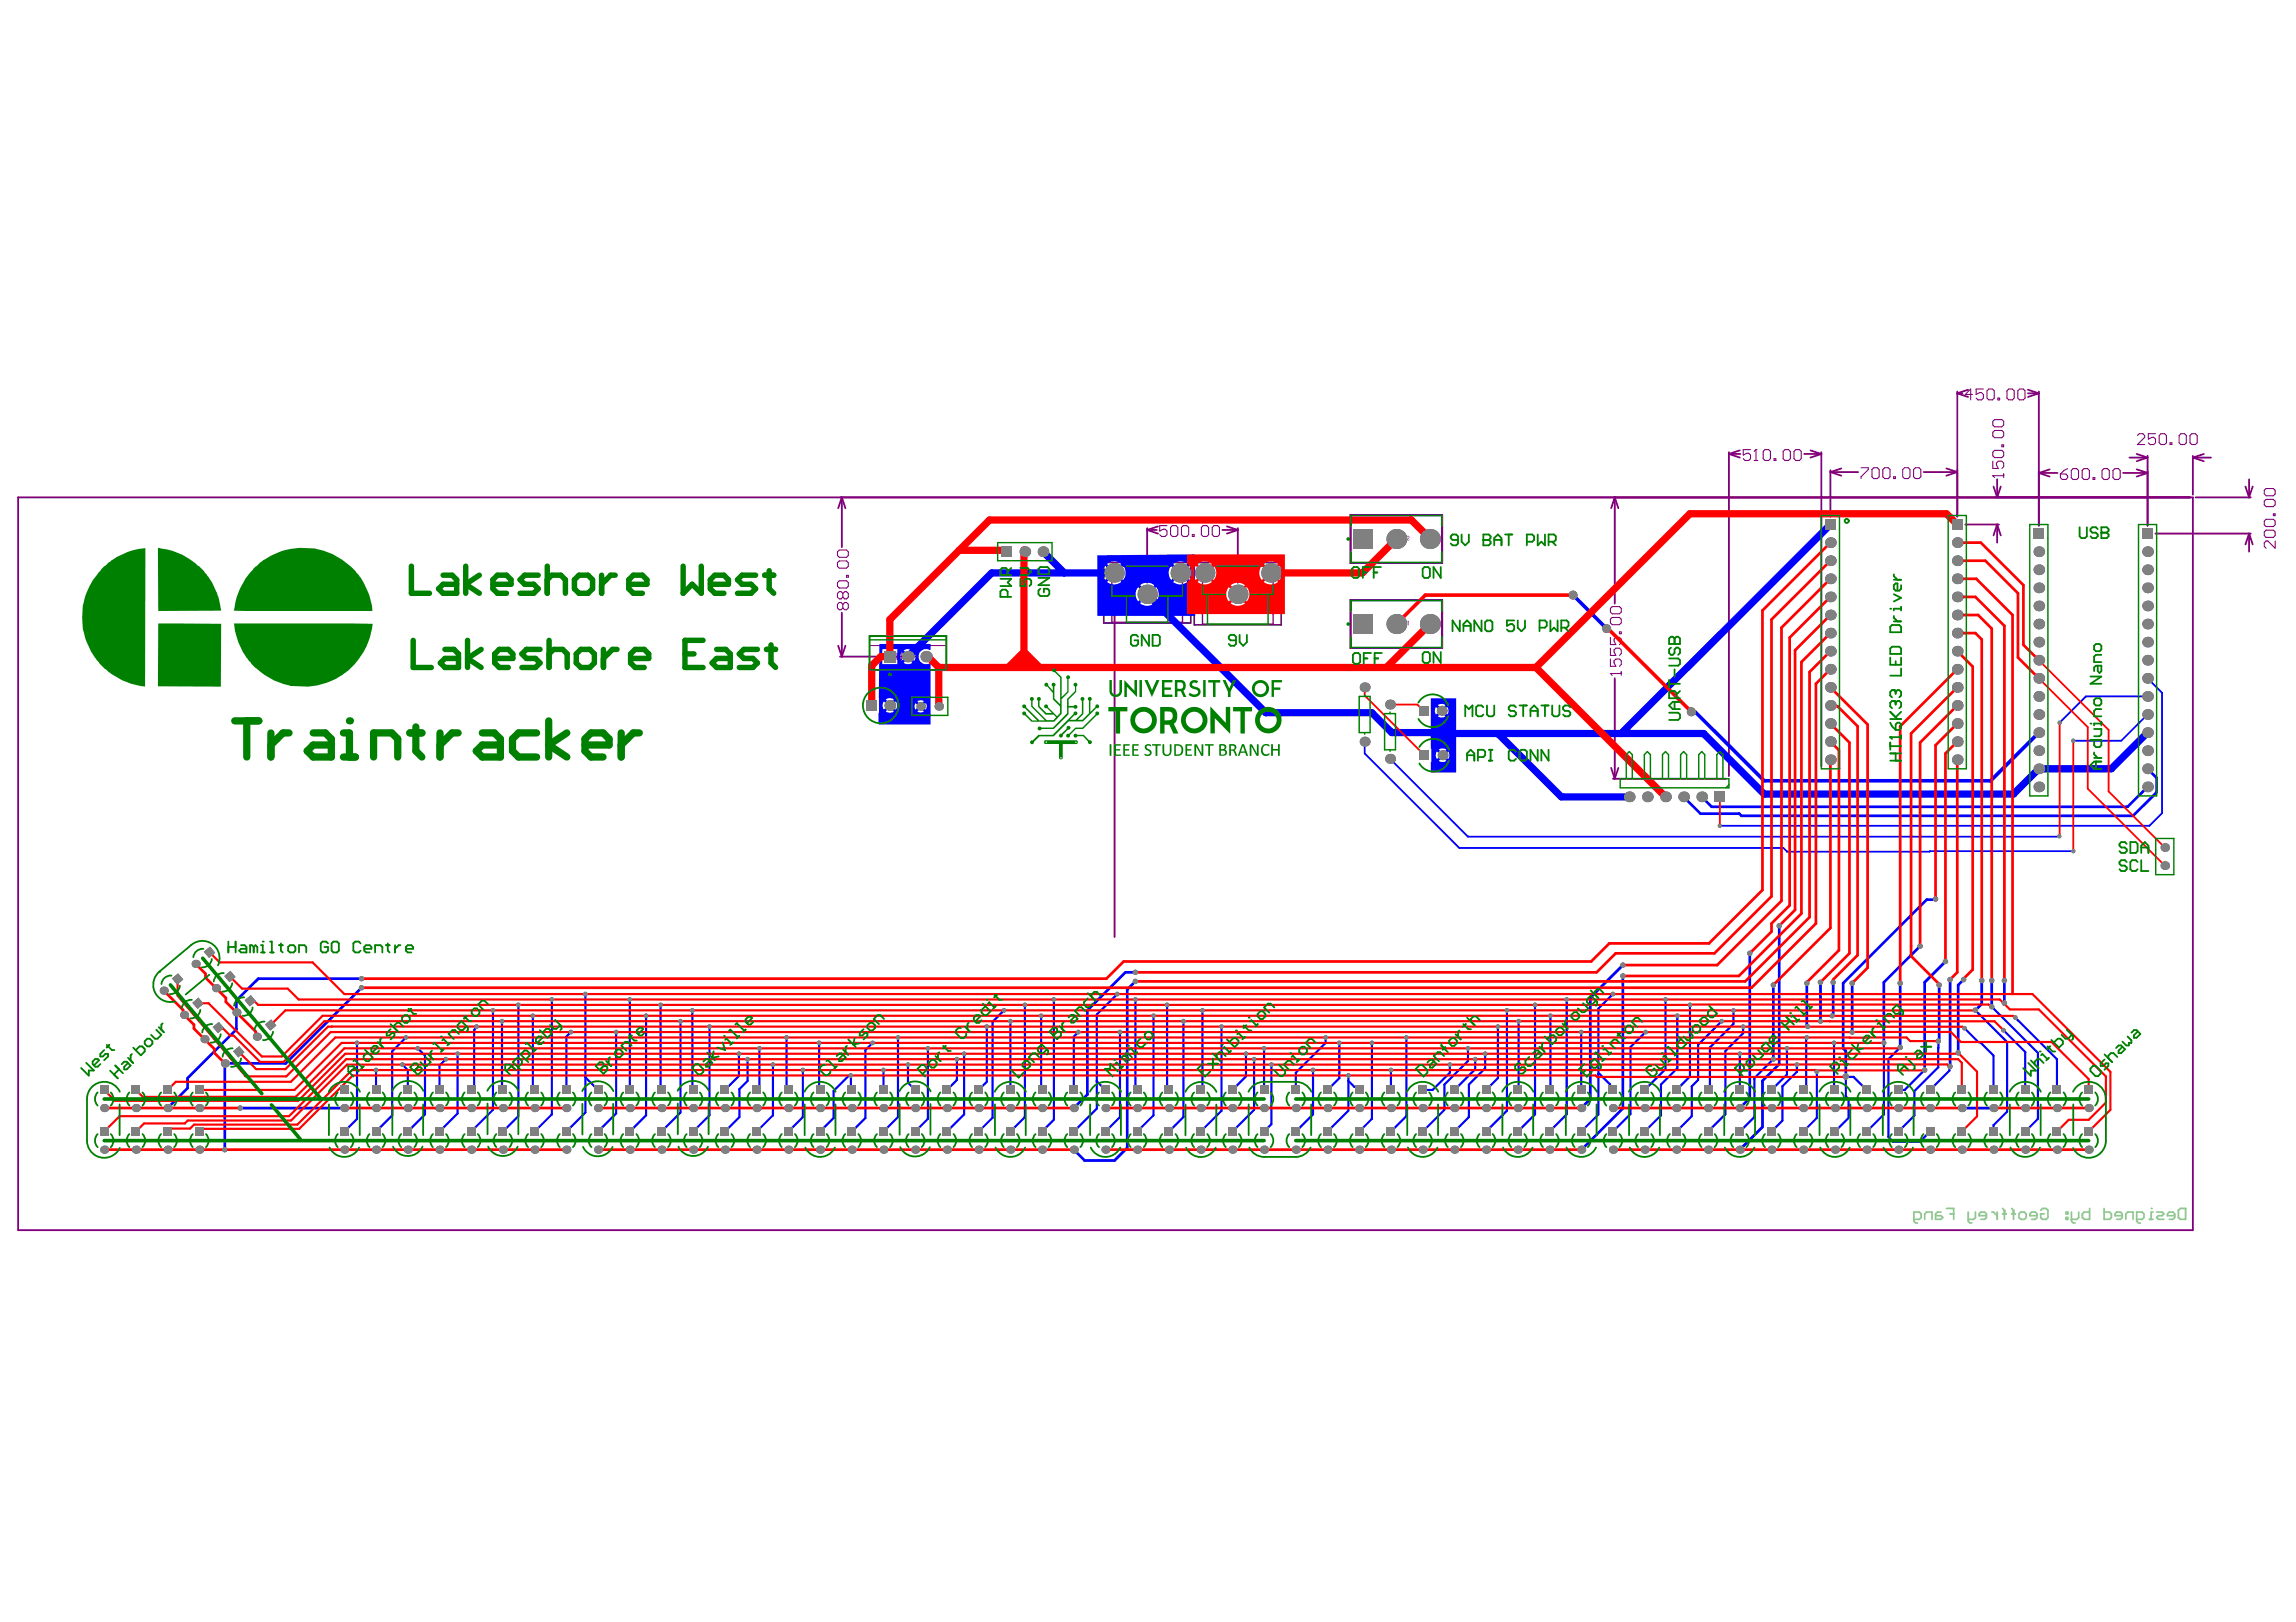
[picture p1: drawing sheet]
<svg xmlns="http://www.w3.org/2000/svg" width="297mm" height="210mm" viewBox="0 0 297 210" stroke-linecap="round" stroke-linejoin="round" font-family="sans-serif">
<path d="M148 76.9h.9M148.4 76.4v1M159.7 77h.9M160.1 76.6v.9M180.2 69.8h.9M180.7 69.3v.9M180.2 80.8h.9M180.7 80.3v.9" fill="none" stroke="#000" stroke-width=".13"/>
<path d="M142.8 72.8h11.2v7.8h-11.2zM154.5 72.8h11.3v8.1h-11.3zM174.7 66.6h11.9v6.3h-11.9zM174.7 77.6h11.9v6.3h-11.9z" fill="none" stroke="#008000" stroke-width=".18"/>
<path d="M112.4 82.3h10.1v4.5h-10.1zM117 85h.9M117.5 84.5v.9" fill="none" stroke="#008000" stroke-width=".13"/>
<path d="M142.8 72.8h11.2v7.8h-11.2zM143.8 73.3h9.2v7.2h-9.2zM154.5 72.8h11.3v8.1h-11.3zM155.6 73.3h9.1v7.5h-9.1zM174.7 66.6h11.9v6.3h-11.9zM174.7 77.6h11.9v6.3h-11.9zM174.8 66.7h11.7v6.1h-11.7zM174.8 77.7h11.7v6.1h-11.7z" fill="none" stroke="#800080" stroke-width=".18"/>
<path d="M112.5 82.3h9.9v4.4h-9.9zM112.5 83.5h9.9" fill="none" stroke="#800080" stroke-width=".13"/>
<g fill="#800080">
<path d="M180.7 69.4l.1-.1a.15 .15 0 0 1 .2 0 .15 .15 0 0 1 0 .2v-.1a.13 .13 0 0 0-.2 0 .13 .13 0 0 0 0 .2 .13 .13 0 0 0 .2 0l.1 .1v.1l-.3 .1-.1-.2 .1 .2a.12 .12 0 0 0 .2-.1 .12 .12 0 0 0-.2-.1v-.1a.15 .15 0 0 1-.1-.1 .15 .15 0 0 1 0-.1z"/>
<path d="M181.2 69.3l.2 .5 .1-.5h.1l.1 .5 .1-.5h.1l-.1 .6h-.1l-.2-.5-.1 .5h-.1z"/>
<path d="M182 69.4l.2-.1 .1 .1v.2l-.2 .2h.2v.1h-.3l.2-.3a.13 .13 0 0 0 .1-.1 .13 .13 0 0 0-.2-.1 .13 .13 0 0 0-.1 .1z"/>
<path d="M180.7 80.4l.1-.1a.15 .15 0 0 1 .2 0 .15 .15 0 0 1 0 .2v-.1a.13 .13 0 0 0-.2 0 .13 .13 0 0 0 0 .2 .13 .13 0 0 0 .2 0l.1 .1v.2h-.3l-.1-.2 .1 .2a.12 .12 0 0 0 .2-.1 .12 .12 0 0 0-.2-.1v-.1a.15 .15 0 0 1-.1 0 .15 .15 0 0 1 0-.2z"/>
<path d="M181.2 80.3l.2 .6 .1-.6h.1l.1 .6 .1-.6h.1l-.1 .6h-.1l-.2-.5-.1 .5h-.1z"/>
<path d="M182 80.5l.2-.2v.6v-.4z"/>
<path d="M148.1 76.6l.2-.1 .1 .2h-.1v-.1l-.1 .1v.5h-.1z"/>
<path d="M147.7 76.6h.1v.4l.1-.1-.1 .3z"/>
<path d="M159.8 76.7h.2l.1 .1h-.1v-.1l-.1 .1v.5h-.1z"/>
<path d="M159.3 76.7h.4l-.2 .3a.12 .12 0 0 0-.1 .1 .12 .12 0 0 0 .1 .1 .12 .12 0 0 0 .1-.1l.1 .1-.1 .1-.3-.1 .1-.2 .2-.2h-.3z"/>
</g>
<g fill="none" stroke="#800080" stroke-width=".23">
<path d="M223.7 58.7l1.4 .5M223.7 58.7h1.5M223.7 58.5v42M225.1 58.3l-1.4 .4M233.4 58.7h2.2M234.2 58.3l1.4 .4M235.6 58.7l-1.4 .5M235.6 58.5v40.7M253.2 50.9l1.4 .5M253.2 50.9h.7M253.2 50.7v16.2M254.6 50.4l-1.4 .5"/>
<path d="M262.4 50.9h1.4M262.4 50.4l1.4 .5M263.8 50.9l-1.4 .5M263.8 50.7v17.3M275.5 59.2h2.3M276.4 58.7l1.4 .5M277.8 59.2l-1.4 .5M277.8 59v9M283.7 59v5M283.7 59.2l1.4 .5M283.7 59.2h2.3M285.1 58.7l-1.4 .5"/>
<path d="M2.3 64.4h281.4v94.8h-281.4zM108.9 64.4l.5 1.4M108.9 64.4l-.5 1.4M108.9 64.4v6.4M108.9 79.3v5.7M144.2 77.5v43.8M148.4 68.6l1.4 .5M148.4 68.6h1.3M148.4 68.3v7.1M149.8 68.1l-1.4 .5M158.1 68.6h2M158.7 68.1l1.4 .5"/>
<path d="M160.1 68.6l-1.4 .5M160.1 68.3v7.1M208.9 64.4l.5 1.4M208.9 64.4l-.5 1.4M208.9 64.4v13.7M236.8 61.1l1.4 .5M236.8 61.1h3.6M236.8 60.9v6M238.2 60.6l-1.4 .5M248.9 61.1h4.3M251.8 60.6l1.4 .5M253.2 61.1l-1.4 .5"/>
<path d="M254.2 67.9h4.4M257.9 63l.5 1.4M258.4 67.9l.4 1.4M258.4 67.9l-.5 1.4M258.4 62v2.4M258.4 67.9v2.3M258.8 63l-.4 1.4M263.8 61.2l1.4 .5M263.8 61.2h2.4M265.2 60.7l-1.4 .5M274.7 61.2h3.1M276.4 60.7l1.4 .5"/>
<path d="M277.8 61.2l-1.4 .5M278.9 69.1h12.3M284 64.4h7.2M290.5 63l.5 1.4M291 69.1l.4 1.4M291 69.1l-.5 1.4M291 62v2.4M291 69.1v2.3M291.4 63l-.4 1.4M108.4 83.6l.5 1.4M108.7 85h10M109.4 83.6l-.5 1.4"/>
<path d="M208.4 99.4l.5 1.4M208.9 87.8v13M209.4 99.4l-.5 1.4M208.7 100.8h14.6"/>
</g>
<g fill="none" stroke="#800080" stroke-width=".14">
<path d="M226.5 58.2h-1v.7l.5-.2h.2l.3 .2v.5l-.3 .2h-.4l-.3-.2M226.9 59.6h.5M227.2 58.2h.1M227.2 58.2v1.4M227.2 58.2l-.3 .2M228.1 58.4l.2-.2h.5l.2 .2v1l-.2 .2h-.5l-.2-.2zM229.5 59.4h.2v.2h-.2zM230.7 58.4l.2-.2h.5l.2 .2v1l-.2 .2h-.5l-.2-.2zM232.1 58.4l.2-.2h.5l.2 .2v1l-.2 .2h-.5l-.2-.2zM255.2 51h-.9l.7-.7v1.4M256.6 50.3h-.9v.7l.4-.2h.3l.2 .2v.5l-.2 .2h-.5l-.2-.2M257.1 50.6l.2-.3h.5l.2 .3v.9l-.2 .2h-.5l-.2-.2z"/>
<path d="M257.8 54.5l.2-.2h1l.2 .2v.5l-.2 .2h-1l-.2-.2zM257.8 55.9l.2-.2h1l.2 .2v.5l-.2 .2h-1l-.2-.2zM257.8 58.5l.2-.2h1l.2 .2v.5l-.2 .2h-1l-.2-.2zM257.8 59.7v.9h.7l-.2-.4v-.3l.2-.2h.5l.2 .2v.5l-.2 .2M258.5 51.5h.2v.2h-.2zM259 57.6h.2v.2h-.2zM259.6 50.6l.3-.3h.4l.3 .3v.9l-.3 .2h-.4l-.3-.2zM261 50.6l.3-.3h.5l.2 .3v.9l-.2 .2h-.5l-.3-.2zM276.5 56.4l.3-.3h.4l.3 .3v.2l-1 .9h1M278.9 56.1h-1v.7l.5-.2h.2l.3 .2v.5l-.3 .2h-.4l-.3-.2M279.3 56.4l.3-.3h.4l.3 .3v.9l-.3 .2h-.4l-.3-.2zM280.7 57.3h.3v.2h-.3z"/>
<path d="M281.9 56.4l.2-.3h.5l.3 .3v.9l-.3 .2h-.5l-.2-.2zM283.3 56.4l.3-.3h.4l.3 .3v.9l-.3 .2h-.4l-.3-.2zM108.3 71.4l.3-.2h.9l.3 .2v.5l-.3 .2h-.9l-.3-.2zM108.3 72.8l.3-.2h.9l.3 .2v.5l-.3 .2h-.9l-.3-.2zM108.3 75.4l.3-.2h.9l.3 .2v.5l-.3 .2h-.9l-.3-.2zM109 78.2l-.2-.2h-.2l-.3 .2v.5l.3 .2h.2l.2-.2M109 76.8l-.2-.2h-.2l-.3 .2v.5l.3 .2h.2l.2-.2M109 78.2l.3-.2h.2l.3 .2v.5l-.3 .2h-.2l-.3-.2M109 76.8l.3-.2h.2l.3 .2v.5l-.3 .2h-.2l-.3-.2M109 76.8v.5M109 78.2v.5M109.5 74.5h.3v.2h-.3z"/>
<path d="M151 68h-1v.7l.5-.2h.2l.3 .2v.5l-.3 .2h-.4l-.3-.2M151.4 68.3l.3-.3h.4l.3 .3v.9l-.3 .2h-.4l-.3-.2zM152.8 68.3l.3-.3h.4l.3 .3v.9l-.3 .2h-.4l-.3-.2zM154.3 69.2h.2v.2h-.2zM155.4 68.3l.3-.3h.4l.3 .3v.9l-.3 .2h-.4l-.3-.2zM156.8 68.3l.3-.3h.4l.3 .3v.9l-.3 .2h-.4l-.3-.2zM208.3 78.7l.3-.2h.9l.2 .2v.5l-.2 .2h-.9l-.3-.2zM240.8 60.5h.9v.3l-.9 .9v.2M242.2 60.8l.2-.3h.5l.2 .3v.9l-.2 .2h-.5l-.2-.2zM243.6 60.8l.2-.3h.5l.2 .3v.9l-.2 .2h-.5l-.2-.2zM245 61.7h.2v.2h-.2zM246.2 60.8l.2-.3h.5l.2 .3v.9l-.2 .2h-.5l-.2-.2z"/>
<path d="M247.6 60.8l.2-.3h.5l.2 .3v.9l-.2 .2h-.5l-.2-.2zM257.8 61.6h.1M257.8 61.6h1.4M257.8 61.6l.2 .2M259.2 61.3v.5M266.6 61.3h.7l.2 .3v.2l-.2 .2h-.5l-.2-.2zM267.5 60.6l-.5 .3-.4 .4M268 60.9l.2-.3h.5l.2 .3v.9l-.2 .2h-.5l-.2-.2zM269.4 60.9l.2-.3h.5l.2 .3v.9l-.2 .2h-.5l-.2-.2zM270.8 61.8h.2v.2h-.2zM272 60.9l.2-.3h.5l.2 .3v.9l-.2 .2h-.5l-.2-.2zM273.4 60.9l.2-.3h.5l.2 .3v.9l-.2 .2h-.5l-.2-.2z"/>
<path d="M292.9 63.5l.3-.3h.9l.2 .3v.4l-.2 .3h-.9l-.3-.3zM292.9 64.9l.3-.3h.9l.2 .3v.4l-.2 .3h-.9l-.3-.3zM292.9 67.4l.3-.2h.9l.2 .2v.5l-.2 .2h-.9l-.3-.2zM292.9 68.8l.3-.2h.9l.2 .2v.5l-.2 .2h-.9l-.3-.2zM294.1 66.5h.2v.2h-.2zM294.3 70v.9l-.9-.9h-.2l-.3 .2v.5l.3 .2M116.1 84.5v.8l.1 .1h.3l.2-.1v-.8M117 85.4h.3M117.2 84.5h.1M117.2 84.5v.9M117.2 84.5l-.2 .2M208.3 87.2h.1"/>
<path d="M208.3 80.1l.3-.2h.9l.2 .2v.5l-.2 .2h-.9l-.3-.2zM208.3 82.5v.9h.7l-.2-.5v-.2l.2-.2h.5l.2 .2v.5l-.2 .2M208.3 83.9v.9h.7l-.2-.4v-.3l.2-.2h.5l.2 .2v.5l-.2 .2M208.3 85.3v.9h.7l-.2-.4v-.3l.2-.2h.5l.2 .2v.5l-.2 .2M208.3 87.2h1.4M208.3 87.2l.3 .2M209.5 81.8h.2v.2h-.2zM209.7 86.9v.5"/>
</g>
<g fill="none" stroke="#c0c073" stroke-width=".23">
<path d="M247.6 157.8h.7l.2-.2v-.5l-.2-.2h-.7v1.1l.2 .3h.3M249 157.8v-.7l.2-.2h.7v.9M251.1 156.9h-.5l-.2 .2v.7h.7l.3-.2-.3-.3h-.7M251.8 156.4h1v1.4M252.3 157.1h.5M254.6 156.9v1.1l.3 .3h.2M255.6 156.9v.7l-.3 .2h-.7M257 157.3h-1v-.2l.3-.2h.4l.3 .2v.5l-.3 .2h-.4M257.7 156.9h.2l.5 .4M258.4 156.9v.9M259.1 157.1h.5M259.1 156.4l.2 .2v1.2"/>
<path d="M260.3 157.1h.4M260.3 156.4l.2 .2v1.2M261.2 157.1l.2-.2h.5l.2 .2v.5l-.2 .2h-.5l-.2-.2zM263.5 157.3h-.9v-.2l.2-.2h.5l.2 .2v.5l-.2 .2h-.5M264 156.6l.2-.2h.5l.2 .2v1l-.2 .2h-.5l-.2-.2v-.5h.5M267.3 157.6h.2v.2h-.2zM267.3 156.9h.2v.2h-.2zM268 156.9v1.1l.2 .3h.3M268.9 156.9v.7l-.2 .2h-.7M270.3 156.4v1.4h-.7l-.2-.2v-.5l.2-.2h.7M272.2 156.4v1.4h.7l.2-.2v-.5l-.2-.2h-.7M274.6 157.3h-1v-.2l.3-.2h.4l.3 .2v.5l-.3 .2h-.4"/>
<path d="M275 157.8v-.7l.3-.2h.7v.9M276.4 157.8h.7l.3-.2v-.5l-.3-.2h-.7v1.1l.3 .3h.2M278.1 157.8h.4M278.3 156.4h.1M278.5 156.9h-.2v.9M279 156.9h.7l.2 .2-.2 .2h-.5l-.2 .3 .2 .2h.7M281.4 157.3h-1v-.2l.2-.2h.5l.3 .2v.5l-.3 .2h-.5M281.8 156.6l.3-.2h.7v1.4h-.7l-.3-.2z"/>
</g>
<g fill="#00f">
<path d="M185.1 90.4h3.3v9.6h-3.3zM185.8 91.5a.85 .85 0 0 0 0 1l.2-.2 .2 .2-.2 .2a.85 .85 0 0 0 1 0l-.2-.2 .3-.2 .1 .2a.85 .85 0 0 0 0-1l-.1 .2-.3-.3 .2-.2a.85 .85 0 0 0-1 0l.2 .2-.2 .3zM185.9 97.2a.85 .85 0 0 0 0 1l.2-.2 .2 .3-.2 .2a.85 .85 0 0 0 1 0l-.2-.2 .3-.3 .2 .2a.85 .85 0 0 0 0-1l-.2 .2-.3-.2 .2-.2a.85 .85 0 0 0-1 0l.2 .2-.2 .2z"/>
<path d="M142 71.9l12.5-.2 .1 .1v1.5l-.1 .1a1.47 1.47 0 0 0 .1 1.6v4.7h-12.6zM151.5 73.2a1.48 1.48 0 0 0 0 1.9l.2-.2 .3 .2-.2 .2a1.49 1.49 0 0 0 1.8 0l-.2-.2 .3-.2 .2 .2a1.48 1.48 0 0 0 0-1.9l-.2 .2-.3-.2 .2-.2a1.49 1.49 0 0 0-1.8 0l.2 .2-.3 .2zM143 73.2a1.48 1.48 0 0 0 0 1.9l.2-.2 .2 .2-.2 .2a1.49 1.49 0 0 0 1.9 0l-.2-.2 .2-.2 .2 .2a1.48 1.48 0 0 0 0-1.9l-.2 .2-.2-.2 .2-.2a1.49 1.49 0 0 0-1.9 0l.2 .2-.2 .2zM147.2 76a1.48 1.48 0 0 0 0 1.8l.2-.2 .3 .3-.2 .2a1.49 1.49 0 0 0 1.8 0l-.2-.2 .3-.3 .2 .2a1.48 1.48 0 0 0 0-1.8l-.2 .2-.3-.3 .2-.2a1.49 1.49 0 0 0-1.8 0l.2 .2-.3 .3z"/>
<path d="M113.8 83.3h6.6v.8h-.1a.98 .98 0 0 0-1.5 .9 .98 .98 0 0 0 1.5 .8l.1 .1v7.9h-6.7v-.1zM116.7 84.4a.95 .95 0 0 0 0 1.1l.2-.2 .2 .3-.2 .2a.95 .95 0 0 0 1.1 0l-.2-.2 .3-.3 .2 .2a.95 .95 0 0 0 0-1.1l-.2 .2-.3-.2 .2-.2a.95 .95 0 0 0-1.1 0l.2 .2-.2 .2zM114.1 84v1.9h2v-1.9zM114.3 90.8a.91 .91 0 0 0 0 1l.2-.2 .3 .3-.2 .2a.91 .91 0 0 0 1 0l-.1-.2 .2-.3 .2 .2a.91 .91 0 0 0 0-1l-.2 .2-.2-.3 .1-.2a.91 .91 0 0 0-1 0l.2 .2-.3 .3zM118.4 91l-.1 .3 .1 .4v.1l.2-.2 .3 .3-.2 .2h.1h.6h.1l-.2-.2 .3-.3 .2 .2v-.1v-.6v-.1l-.2 .2-.3-.3 .2-.2h-.1l-.4-.1-.3 .1 .2 .2-.3 .3z"/>
</g>
<g fill="none" stroke="#00f" stroke-width=".28">
<path d="M46.2 135v9.8l-1.7 1.6M48.7 138.5v2.6M52.1 137.8l.7 .7v2.6M52.5 134.3l-1.8 1.7v8.3l-2 2.1M54 135.7l1 .9v7.6l-2.2 2.2M57.7 137.1l-.8 .8v3.2M59.2 136.4v7.7l-2.3 2.3M61.7 132.9l-.4 .4v7.4l-.3 .4M63.8 130.7v12.9l-2.8 2.8M64.9 132.2v8.7l.2 .2M67.1 130v14.4l-2 2M68.9 131.5v9.3l.3 .3"/>
<path d="M71.4 129.3v14.9l-2.2 2.2M73.9 133.6l-.6 .5v7M75.7 128.6v15.4l-2.4 2.4M75.7 139.4l1.7 1.7M79.7 133.6v10.5l-2.3 2.3M81.5 129.3v11.8M83.6 131.5v12.8l-2.1 2.1M85.5 130v10.9l.1 .2M88 132.2v11.8l-2.4 2.4M89.6 130.7v10.2l.1 .2M91.8 132.9v11.4l-2.1 2.1M95.6 136.4v2.8l-1.8 1.9"/>
<path d="M96.7 137.1v2.8l-1 1v3.7l-1.9 1.8M98.2 135.7v5l-.3 .4M100 137.8v6.5l-2.1 2.1M101.8 134.3v6.5l.2 .3M103.9 138.5v6.1l-1.9 1.8M106 135v5.9l.1 .2M109.8 139.2l-1.9 2v3.5l-1.8 1.7M110.1 139.2v1.7l.1 .2M112.9 135l-.9 .9v8.8l-1.8 1.7M114.3 138.5v2.6M116.2 134.3v10.3l-1.9 1.8M117.5 137.8v2.3l.9 1"/>
<path d="M120 135.7v9.1l-1.6 1.6M123.8 137.1v2.7l-1.3 1.3M124.7 136.4v7.8l-2.2 2.2M127.7 132.9v7.1l-1.1 1.1M129.9 130.7l-1.5 1.5v12.4l-1.8 1.8M130.7 132.2v8.9M132.6 130v14.6l-1.9 1.8M134.7 131.5v9.4l.1 .2M136.3 129.3v15.6l-1.5 1.5M139.5 133.6l-.6 .5v7M141.9 139.9l1.1 1.2M144.5 128.6l-2.6 2.7v12.2l-3 2.9"/>
<path d="M144.9 133.6v11l-1.9 1.8M146.9 129.3v11.5l.2 .3M149.2 131.5v12.8l-2.1 2.1M151 130v10.8l.2 .3M153.1 132.2v12.4l-1.9 1.8M155.6 130.7v10.1l-.3 .3M158 132.9v10.8l-2.7 2.7M161.2 136.4v2.9l-1.8 1.8M162.2 137.1v6.5l-2.8 2.8M163.5 135.7v5.4M164.5 137.8v7.7l-1 .9M169.9 138.5v5.7l-2.3 2.2"/>
<path d="M171.5 134.3v.7l-3.9 3.8v2.3M173.3 135v4.5l-1.6 1.6M174.4 139.2v4.5l-2.7 2.7M174.4 139.9l.8 .8h.3l.3 .4M177.5 135v9.8l-1.7 1.6M179.9 138.5v2.6M181.9 134.3v10.1l-2 2M187.6 137.8v1l-2.3 2.3h-1.2M189.9 135.7v1.6l-3 3v3.3l-2.8 2.8M190.9 137.1v1.3l-2.7 2.7M192.1 136.4v1.8l-2.1 2.1v4.3l-1.8 1.8M193.8 132.9v6.6l-1.5 1.6"/>
<path d="M195 130.7v13l-2.7 2.7M196.5 132.2v8.7l-.1 .2M198.6 130v14.2l-2.2 2.2M200.6 131.5v9.4l-.1 .2M202.7 129.3v14.9l-2.2 2.2M204.6 133.6v7.5M206.8 138.9h.1l1.4 1.4v.4l.4 .4M208.7 128.6l-1.9 1.9v13.7l-2.2 2.2M212.9 133.6l-2 1.9v8.7l-2.2 2.2M215.5 129.3v9.1l-2.7 2.7M217 131.5v6.7l-2.1 2.1v4l-2.1 2.1M218.6 130v9.3l-1.7 1.8"/>
<path d="M222.7 132.2l-3 3v4.6l-.8 .8v3.8l-2 2M224.3 130.8v1.7l-3.1 3v5.3l-.2 .3M225.1 136.4v4.7M225.5 132.9v.8l-2.3 2.3v8.2l-2.2 2.2M229.4 137.1l-2.4 2.4v5.1l-1.9 1.8M231.2 135.7v3.4l-2 2M232.5 137.8v.9l-1.9 1.9v4.4l-1.4 1.4M233.8 134.3l-.1 .1v6.3l-.4 .4M235 138.7v6l-1.7 1.7M237.3 135v5.9l.1 .2M243.7 135v9.2l-2.2 2.2M245.8 135.5l-1.5 1.6v10l.6 .6h3.5l1.3-1.3"/>
<path d="M249 138.5l-2.6 2.6h-.8M250.9 134.5l-.1 .1v3.5l-3.1 3.1v3.2l-2.1 2M252.3 138l-.1 .1v.5l-2.5 2.5M254.2 133.1l1.8 1.8h.2l1.7 1.7v4.5M255.6 130.7l4.1 4.1v9.1l-1.8 1.7v.8M257.7 130.3l6 6v8.5l-1.7 1.6M259.2 133.3l2.8 2.8v5M260.7 131.7l5.4 5.4v4M241.5 141.1l-1.7-1.7-1-.1v2.6l.3 .3v2.5l-1.7 1.7"/>
</g>
<g fill="none" stroke="#00f" stroke-width=".35">
<path d="M218.8 92.1h.5M277.8 99.5l1.2 1.2v1.8l-3 3.1h-50.7l-.3-.3h-5l-2.2-2.2M230.2 119.8v17.9l-2.2 2.2v6l-2.9 2.9M250.4 116.3l-1.1 .1-10.9 10.8v8.5l.4 .3v3.3M277.8 101.8l-2.5 2.6h-53.9l-1.2-1.3M46.8 126.7h-13.4l-2.8 2.8v3.7l-6.3 6.3v1.3l-2.6 2.6M46.8 127.8l-9.8 9.8h-7.9v11.2M146.9 127l-1.1 1.1v20.4l-1.6 1.7h-3.9l-1.4-1.4M146.9 125.8h-1.3l-4.9 4.9v10.9l-1.8 1.8M210 126.3v17.1l-5.4 5.4M210 124.9l-4.3 4.2v13.1l-1.1 1.2M226.4 123.4v18.7l-1.3 1.3"/>
<path d="M229.4 127.5v9.6M233.8 127.2v5.5l.1 .2M235.5 127.1v5.1M237.2 127.1v4.2l-.2 .2M239.6 127.2v6.4M245.8 127.2v8.3M248.4 122.4l-4.7 4.7v7.9M250.9 127.5v7M251.7 124.4l-2.7 2.7v11.4M252.3 126.8v11.2M254 126.8l-.7 .7v8.8M255.6 130.7h.1"/>
<path d="M256.4 126.9v3l-.8 .8M257.7 126.9v3.4M259.3 126.9v2.9M29.1 148.8h.1M31.1 143.4h13.4M253.8 143.4h4.1"/>
</g>
<path d="M176.5 96v1.5l12.3 12.2h41.9l.5 .5 37-.1M179.8 98.2l10.1 10.1h76.4M186.4 94.8l.1 .1M277.8 92.5l-3.4 3.4h-6.2M277.8 87.8l1.9 1.9v15.5l-1.6 1.7h-55.6M277.8 90.1h-7.9l-3.4 3.4" fill="none" stroke="#00f" stroke-width=".23"/>
<path d="M134.9 71.4l2.8 2.7M144.1 74.1h-15.8l-10.8 10.9M148.4 76.9l15.4 15.3h13.7l2.6 2.6h6.3M236.8 67.9l-27.1 27M193.8 94.9l8.2 8.2h8.8M277.8 94.8l-4.7 4.7h-9.3l-3.3 3.3h-32.3l-7.8-7.9h-33.9" fill="none" stroke="#00f" stroke-width=".94"/>
<path d="M203.5 77l4.3 4.3M219.3 92.1l8.9 8.9h29.3l6.3-6.2" fill="none" stroke="#00f" stroke-width=".47"/>
<g fill="#808080">
<circle cx="226.4" cy="123.4" r=".35"/>
<circle cx="230.2" cy="119.8" r=".35"/>
<circle cx="231.2" cy="135.7" r=".3"/>
<circle cx="210" cy="126.3" r=".35"/>
<circle cx="210" cy="124.9" r=".35"/>
<circle cx="233.8" cy="127.2" r=".35"/>
<circle cx="235.5" cy="127.1" r=".35"/>
<circle cx="229.4" cy="127.5" r=".35"/>
<circle cx="146.9" cy="125.8" r=".35"/>
<circle cx="155.6" cy="130.7" r=".3"/>
<circle cx="153.1" cy="132.2" r=".3"/>
<circle cx="46.8" cy="126.7" r=".35"/>
<circle cx="146.9" cy="127" r=".35"/>
<circle cx="31.1" cy="143.4" r=".35"/>
<circle cx="46.8" cy="127.8" r=".35"/>
<circle cx="29.1" cy="148.8" r=".35"/>
<circle cx="233.9" cy="132.9" r=".33"/>
<circle cx="235.5" cy="132.2" r=".33"/>
<circle cx="243.7" cy="135" r=".33"/>
<circle cx="249" cy="138.5" r=".35"/>
<circle cx="238.8" cy="139.3" r=".41"/>
<circle cx="252.3" cy="138" r=".35"/>
<circle cx="235" cy="138.7" r=".3"/>
<circle cx="239.6" cy="133.6" r=".33"/>
<circle cx="237" cy="131.5" r=".33"/>
<circle cx="255.6" cy="130.7" r=".35"/>
<circle cx="237.2" cy="127.1" r=".35"/>
<circle cx="239.6" cy="127.2" r=".35"/>
<circle cx="253.3" cy="136.3" r=".35"/>
<circle cx="254" cy="126.8" r=".35"/>
<circle cx="254.2" cy="133.1" r=".3"/>
<circle cx="259.2" cy="133.3" r=".3"/>
<circle cx="256.4" cy="126.9" r=".35"/>
<circle cx="245.8" cy="127.2" r=".35"/>
<circle cx="245.8" cy="135.5" r=".35"/>
<circle cx="233.8" cy="134.3" r=".3"/>
<circle cx="237.3" cy="135" r=".3"/>
<circle cx="250.8" cy="134.7" r=".35"/>
<circle cx="250.9" cy="127.5" r=".35"/>
<circle cx="251.7" cy="124.4" r=".35"/>
<circle cx="252.3" cy="126.8" r=".35"/>
<circle cx="248.4" cy="122.4" r=".35"/>
<circle cx="250.4" cy="116.3" r=".35"/>
<circle cx="257.7" cy="126.9" r=".35"/>
<circle cx="257.7" cy="130.3" r=".35"/>
<circle cx="259.3" cy="129.8" r=".35"/>
<circle cx="260.7" cy="131.7" r=".3"/>
<circle cx="259.3" cy="126.9" r=".35"/>
<circle cx="224.3" cy="130.8" r=".3"/>
<circle cx="225.5" cy="132.9" r=".3"/>
<circle cx="218.6" cy="130" r=".3"/>
<circle cx="222.7" cy="132.2" r=".3"/>
<circle cx="232.5" cy="137.8" r=".3"/>
<circle cx="229.4" cy="137.1" r=".33"/>
<circle cx="225.1" cy="136.4" r=".3"/>
<circle cx="217" cy="131.5" r=".3"/>
<circle cx="215.5" cy="129.3" r=".3"/>
<circle cx="212.9" cy="133.6" r=".3"/>
<circle cx="208.7" cy="128.6" r=".3"/>
<circle cx="204.6" cy="133.6" r=".3"/>
<circle cx="202.7" cy="129.3" r=".3"/>
<circle cx="200.6" cy="131.5" r=".3"/>
<circle cx="198.6" cy="130" r=".3"/>
<circle cx="196.5" cy="132.2" r=".3"/>
<circle cx="195" cy="130.7" r=".3"/>
<circle cx="193.8" cy="132.9" r=".3"/>
<circle cx="192.1" cy="136.4" r=".3"/>
<circle cx="190.9" cy="137.1" r=".3"/>
<circle cx="189.9" cy="135.7" r=".3"/>
<circle cx="187.6" cy="137.8" r=".3"/>
<circle cx="181.9" cy="134.3" r=".3"/>
<circle cx="179.9" cy="138.5" r=".3"/>
<circle cx="177.5" cy="135" r=".3"/>
<circle cx="174.4" cy="139.2" r=".3"/>
<circle cx="173.3" cy="135" r=".3"/>
<circle cx="169.9" cy="138.5" r=".3"/>
<circle cx="171.5" cy="134.3" r=".3"/>
<circle cx="164.5" cy="137.8" r=".3"/>
<circle cx="163.5" cy="135.7" r=".3"/>
<circle cx="162.2" cy="137.1" r=".3"/>
<circle cx="161.2" cy="136.4" r=".3"/>
<circle cx="158" cy="132.9" r=".3"/>
<circle cx="151" cy="130" r=".3"/>
<circle cx="149.2" cy="131.5" r=".3"/>
<circle cx="146.9" cy="129.3" r=".3"/>
<circle cx="144.9" cy="133.6" r=".3"/>
<circle cx="144.5" cy="128.6" r=".3"/>
<circle cx="139.5" cy="133.6" r=".3"/>
<circle cx="136.3" cy="129.3" r=".3"/>
<circle cx="134.7" cy="131.5" r=".3"/>
<circle cx="132.6" cy="130" r=".3"/>
<circle cx="130.7" cy="132.2" r=".3"/>
<circle cx="129.9" cy="130.7" r=".3"/>
<circle cx="127.7" cy="132.9" r=".3"/>
<circle cx="124.7" cy="136.4" r=".3"/>
<circle cx="123.8" cy="137.1" r=".3"/>
<circle cx="120" cy="135.7" r=".3"/>
<circle cx="117.5" cy="137.8" r=".3"/>
<circle cx="116.2" cy="134.3" r=".3"/>
<circle cx="114.3" cy="138.5" r=".3"/>
<circle cx="112.9" cy="135" r=".3"/>
<circle cx="110.1" cy="139.2" r=".3"/>
<circle cx="106" cy="135" r=".3"/>
<circle cx="103.9" cy="138.5" r=".3"/>
<circle cx="101.8" cy="134.3" r=".3"/>
<circle cx="100" cy="137.8" r=".3"/>
<circle cx="98.2" cy="135.7" r=".3"/>
<circle cx="95.6" cy="136.4" r=".3"/>
<circle cx="96.7" cy="137.1" r=".3"/>
<circle cx="91.8" cy="132.9" r=".3"/>
<circle cx="89.6" cy="130.7" r=".3"/>
<circle cx="88" cy="132.2" r=".3"/>
<circle cx="85.5" cy="130" r=".3"/>
<circle cx="83.6" cy="131.5" r=".3"/>
<circle cx="81.5" cy="129.3" r=".3"/>
<circle cx="79.7" cy="133.6" r=".3"/>
<circle cx="75.7" cy="128.6" r=".3"/>
<circle cx="73.9" cy="133.6" r=".3"/>
<circle cx="71.4" cy="129.3" r=".3"/>
<circle cx="57.7" cy="137.1" r=".3"/>
<circle cx="63.8" cy="130.7" r=".3"/>
<circle cx="61.7" cy="132.9" r=".3"/>
<circle cx="54" cy="135.7" r=".3"/>
<circle cx="52.1" cy="137.8" r=".3"/>
<circle cx="52.5" cy="134.3" r=".3"/>
<circle cx="68.9" cy="131.5" r=".3"/>
<circle cx="67.1" cy="130" r=".3"/>
<circle cx="64.9" cy="132.2" r=".3"/>
<circle cx="59.2" cy="136.4" r=".3"/>
<circle cx="46.2" cy="135" r=".3"/>
<circle cx="48.7" cy="138.5" r=".3"/>
<circle cx="207.8" cy="81.3" r=".59"/>
<circle cx="218.8" cy="92.1" r=".59"/>
<circle cx="203.5" cy="77" r=".59"/>
<circle cx="268.2" cy="110.1" r=".28"/>
<circle cx="266.4" cy="108.2" r=".28"/>
<circle cx="268.2" cy="95.9" r=".28"/>
<circle cx="222.5" cy="106.9" r=".28"/>
<circle cx="266.5" cy="93.5" r=".28"/>
<circle cx="186.6" cy="97.7" r=".65"/>
<circle cx="176.5" cy="96" r=".65"/>
<circle cx="186.5" cy="92" r=".65"/>
<circle cx="179.8" cy="91.2" r=".65"/>
<circle cx="176.5" cy="89" r=".65"/>
<circle cx="185" cy="80.8" r="1.29"/>
<circle cx="180.7" cy="80.8" r="1.29"/>
<circle cx="160.1" cy="76.9" r="1.26"/>
<circle cx="155.9" cy="74.1" r="1.26"/>
<circle cx="164.4" cy="74.1" r="1.26"/>
<circle cx="185" cy="69.8" r="1.29"/>
<circle cx="180.7" cy="69.8" r="1.29"/>
<circle cx="175.8" cy="148.8" r=".53"/>
<circle cx="179.9" cy="148.8" r=".53"/>
<circle cx="192.3" cy="148.8" r=".53"/>
<circle cx="167.6" cy="148.8" r=".53"/>
<circle cx="171.7" cy="148.8" r=".53"/>
<circle cx="184.1" cy="148.8" r=".53"/>
<circle cx="155.3" cy="148.8" r=".53"/>
<circle cx="159.4" cy="148.8" r=".53"/>
<circle cx="188.2" cy="148.8" r=".53"/>
<circle cx="163.5" cy="148.8" r=".53"/>
<circle cx="184.1" cy="143.4" r=".53"/>
<circle cx="179.9" cy="143.4" r=".53"/>
<circle cx="188.2" cy="143.4" r=".53"/>
<circle cx="179.8" cy="98.2" r=".65"/>
<circle cx="159.4" cy="143.4" r=".53"/>
<circle cx="167.6" cy="143.4" r=".53"/>
<circle cx="171.7" cy="143.4" r=".53"/>
<circle cx="163.5" cy="143.4" r=".53"/>
<circle cx="175.8" cy="143.4" r=".53"/>
<circle cx="263.8" cy="85.4" r=".69"/>
<circle cx="253.2" cy="84.3" r=".69"/>
<circle cx="263.8" cy="83.1" r=".69"/>
<circle cx="253.2" cy="81.9" r=".69"/>
<circle cx="253.2" cy="79.6" r=".69"/>
<circle cx="253.2" cy="77.2" r=".69"/>
<circle cx="263.8" cy="76.1" r=".69"/>
<circle cx="253.2" cy="74.9" r=".69"/>
<circle cx="263.8" cy="73.7" r=".69"/>
<circle cx="253.2" cy="72.6" r=".69"/>
<circle cx="263.8" cy="71.4" r=".69"/>
<circle cx="253.2" cy="70.2" r=".69"/>
<circle cx="215.5" cy="103.1" r=".69"/>
<circle cx="213.1" cy="103.1" r=".69"/>
<circle cx="210.8" cy="103.1" r=".69"/>
<circle cx="236.8" cy="98.3" r=".69"/>
<circle cx="236.8" cy="96" r=".69"/>
<circle cx="236.8" cy="93.6" r=".69"/>
<circle cx="236.8" cy="91.3" r=".69"/>
<circle cx="236.8" cy="89" r=".69"/>
<circle cx="236.8" cy="86.6" r=".69"/>
<circle cx="236.8" cy="84.3" r=".69"/>
<circle cx="236.8" cy="81.9" r=".69"/>
<circle cx="236.8" cy="79.6" r=".69"/>
<circle cx="236.8" cy="77.2" r=".69"/>
<circle cx="236.8" cy="74.9" r=".69"/>
<circle cx="236.8" cy="72.6" r=".69"/>
<circle cx="236.8" cy="70.2" r=".69"/>
<circle cx="263.8" cy="87.8" r=".69"/>
<circle cx="263.8" cy="101.8" r=".69"/>
<circle cx="253.2" cy="89" r=".69"/>
<circle cx="263.8" cy="99.5" r=".69"/>
<circle cx="253.2" cy="98.3" r=".69"/>
<circle cx="263.8" cy="97.1" r=".69"/>
<circle cx="253.2" cy="96" r=".69"/>
<circle cx="253.2" cy="93.6" r=".69"/>
<circle cx="263.8" cy="92.5" r=".69"/>
<circle cx="253.2" cy="86.6" r=".69"/>
<circle cx="253.2" cy="91.3" r=".69"/>
<circle cx="263.8" cy="90.1" r=".69"/>
<circle cx="280.1" cy="112" r=".55"/>
<circle cx="280.1" cy="109.7" r=".55"/>
<circle cx="277.8" cy="101.8" r=".69"/>
<circle cx="277.8" cy="99.5" r=".69"/>
<circle cx="277.8" cy="97.1" r=".69"/>
<circle cx="263.8" cy="94.8" r=".69"/>
<circle cx="277.8" cy="94.8" r=".69"/>
<circle cx="277.8" cy="92.5" r=".69"/>
<circle cx="277.8" cy="87.8" r=".69"/>
<circle cx="277.8" cy="90.1" r=".69"/>
<circle cx="277.8" cy="85.4" r=".69"/>
<circle cx="277.8" cy="83.1" r=".69"/>
<circle cx="263.8" cy="80.8" r=".69"/>
<circle cx="277.8" cy="80.8" r=".69"/>
<circle cx="263.8" cy="78.4" r=".69"/>
<circle cx="277.8" cy="78.4" r=".69"/>
<circle cx="277.8" cy="76.1" r=".69"/>
<circle cx="277.8" cy="73.7" r=".69"/>
<circle cx="277.8" cy="71.4" r=".69"/>
<circle cx="118.4" cy="148.8" r=".53"/>
<circle cx="122.5" cy="148.8" r=".53"/>
<circle cx="143" cy="148.8" r=".53"/>
<circle cx="126.6" cy="148.8" r=".53"/>
<circle cx="134.8" cy="148.8" r=".53"/>
<circle cx="130.7" cy="148.8" r=".53"/>
<circle cx="138.9" cy="148.8" r=".53"/>
<circle cx="147.1" cy="148.8" r=".53"/>
<circle cx="151.2" cy="148.8" r=".53"/>
<circle cx="81.5" cy="148.8" r=".53"/>
<circle cx="85.6" cy="148.8" r=".53"/>
<circle cx="114.3" cy="148.8" r=".53"/>
<circle cx="97.9" cy="148.8" r=".53"/>
<circle cx="93.8" cy="148.8" r=".53"/>
<circle cx="102" cy="148.8" r=".53"/>
<circle cx="89.7" cy="148.8" r=".53"/>
<circle cx="77.4" cy="148.8" r=".53"/>
<circle cx="73.3" cy="148.8" r=".53"/>
<circle cx="69.2" cy="148.8" r=".53"/>
<circle cx="73.3" cy="143.4" r=".53"/>
<circle cx="61" cy="143.4" r=".53"/>
<circle cx="21.7" cy="143.4" r=".53"/>
<circle cx="17.6" cy="143.4" r=".53"/>
<circle cx="25.8" cy="143.4" r=".53"/>
<circle cx="56.9" cy="143.4" r=".53"/>
<circle cx="106.1" cy="148.8" r=".53"/>
<circle cx="110.2" cy="148.8" r=".53"/>
<circle cx="102" cy="143.4" r=".53"/>
<circle cx="114.3" cy="143.4" r=".53"/>
<circle cx="110.2" cy="143.4" r=".53"/>
<circle cx="106.1" cy="143.4" r=".53"/>
<circle cx="85.6" cy="143.4" r=".53"/>
<circle cx="89.7" cy="143.4" r=".53"/>
<circle cx="81.5" cy="143.4" r=".53"/>
<circle cx="97.9" cy="143.4" r=".53"/>
<circle cx="93.8" cy="143.4" r=".53"/>
<circle cx="77.4" cy="143.4" r=".53"/>
<circle cx="69.2" cy="143.4" r=".53"/>
<circle cx="151.2" cy="143.4" r=".53"/>
<circle cx="155.3" cy="143.4" r=".53"/>
<circle cx="143" cy="143.4" r=".53"/>
<circle cx="122.5" cy="143.4" r=".53"/>
<circle cx="118.4" cy="143.4" r=".53"/>
<circle cx="126.6" cy="143.4" r=".53"/>
<circle cx="130.7" cy="143.4" r=".53"/>
<circle cx="147.1" cy="143.4" r=".53"/>
<circle cx="134.8" cy="143.4" r=".53"/>
<circle cx="138.9" cy="143.4" r=".53"/>
<circle cx="13.5" cy="148.8" r=".53"/>
<circle cx="17.6" cy="148.8" r=".53"/>
<circle cx="44.5" cy="148.8" r=".53"/>
<circle cx="21.7" cy="148.8" r=".53"/>
<circle cx="25.8" cy="148.8" r=".53"/>
<circle cx="48.7" cy="148.8" r=".53"/>
<circle cx="52.8" cy="148.8" r=".53"/>
<circle cx="56.9" cy="148.8" r=".53"/>
<circle cx="61" cy="148.8" r=".53"/>
<circle cx="65.1" cy="148.8" r=".53"/>
<circle cx="13.5" cy="143.4" r=".53"/>
<circle cx="29.1" cy="137.6" r=".53"/>
<circle cx="65.1" cy="143.4" r=".53"/>
<circle cx="48.7" cy="143.4" r=".53"/>
<circle cx="44.5" cy="143.4" r=".53"/>
<circle cx="52.8" cy="143.4" r=".53"/>
<circle cx="26.5" cy="134.5" r=".53"/>
<circle cx="33.2" cy="134.2" r=".53"/>
<circle cx="23.8" cy="131.3" r=".53"/>
<circle cx="30.6" cy="131" r=".53"/>
<circle cx="21.2" cy="128.2" r=".53"/>
<circle cx="28" cy="127.9" r=".53"/>
<circle cx="25.3" cy="124.7" r=".53"/>
<circle cx="132.6" cy="71.4" r=".69"/>
<circle cx="134.9" cy="71.4" r=".69"/>
<circle cx="152.7" cy="74.1" r="1.26"/>
<circle cx="119.1" cy="91.4" r=".55"/>
<circle cx="121.5" cy="91.4" r=".55"/>
<circle cx="115.1" cy="91.3" r=".7"/>
<circle cx="119.8" cy="85" r=".74"/>
<circle cx="117.5" cy="85" r=".74"/>
<circle cx="148.4" cy="76.9" r="1.26"/>
<circle cx="144.1" cy="74.1" r="1.26"/>
<circle cx="212.8" cy="148.8" r=".53"/>
<circle cx="216.9" cy="148.8" r=".53"/>
<circle cx="221" cy="148.8" r=".53"/>
<circle cx="237.4" cy="148.8" r=".53"/>
<circle cx="233.3" cy="148.8" r=".53"/>
<circle cx="229.2" cy="148.8" r=".53"/>
<circle cx="225.1" cy="148.8" r=".53"/>
<circle cx="192.3" cy="143.4" r=".53"/>
<circle cx="196.4" cy="148.8" r=".53"/>
<circle cx="196.4" cy="143.4" r=".53"/>
<circle cx="208.7" cy="148.8" r=".53"/>
<circle cx="200.5" cy="148.8" r=".53"/>
<circle cx="200.5" cy="143.4" r=".53"/>
<circle cx="204.6" cy="148.8" r=".53"/>
<circle cx="204.6" cy="143.4" r=".53"/>
<circle cx="225.1" cy="143.4" r=".53"/>
<circle cx="229.2" cy="143.4" r=".53"/>
<circle cx="233.3" cy="143.4" r=".53"/>
<circle cx="208.7" cy="143.4" r=".53"/>
<circle cx="212.8" cy="143.4" r=".53"/>
<circle cx="216.9" cy="143.4" r=".53"/>
<circle cx="237.4" cy="143.4" r=".53"/>
<circle cx="221" cy="143.4" r=".53"/>
<circle cx="217.8" cy="103.1" r=".69"/>
<circle cx="220.2" cy="103.1" r=".69"/>
<circle cx="245.6" cy="143.4" r=".53"/>
<circle cx="241.5" cy="148.8" r=".53"/>
<circle cx="241.5" cy="143.4" r=".53"/>
<circle cx="245.6" cy="148.8" r=".53"/>
<circle cx="249.7" cy="148.8" r=".53"/>
<circle cx="253.8" cy="148.8" r=".53"/>
<circle cx="257.9" cy="148.8" r=".53"/>
<circle cx="262" cy="148.8" r=".53"/>
<circle cx="266.1" cy="148.8" r=".53"/>
<circle cx="270.2" cy="148.8" r=".53"/>
<circle cx="253.8" cy="143.4" r=".53"/>
<circle cx="249.7" cy="143.4" r=".53"/>
<circle cx="257.9" cy="143.4" r=".53"/>
<circle cx="262" cy="143.4" r=".53"/>
<circle cx="270.2" cy="143.4" r=".53"/>
<circle cx="266.1" cy="143.4" r=".53"/>
</g>
<g fill="#808080">
<path d="M183.6 97.1h1.3v1.3h-1.3z" fill-rule="evenodd"/>
<path d="M183.5 91.3h1.3v1.3h-1.3z" fill-rule="evenodd"/>
<path d="M175 79.5h2.6v2.5h-2.6z" fill-rule="evenodd"/>
<path d="M175 68.5h2.6v2.5h-2.6z" fill-rule="evenodd"/>
<path d="M191.7 145.9h1.1v1.1h-1.1z" fill-rule="evenodd"/>
<path d="M187.6 145.9h1.1v1.1h-1.1z" fill-rule="evenodd"/>
<path d="M183.5 145.9h1.1v1.1h-1.1z" fill-rule="evenodd"/>
<path d="M179.4 145.9h1.1v1.1h-1.1z" fill-rule="evenodd"/>
<path d="M187.6 140.5h1.1v1.1h-1.1z" fill-rule="evenodd"/>
<path d="M183.5 140.5h1.1v1.1h-1.1z" fill-rule="evenodd"/>
<path d="M158.9 145.9h1.1v1.1h-1.1z" fill-rule="evenodd"/>
<path d="M171.2 145.9h1.1v1.1h-1.1z" fill-rule="evenodd"/>
<path d="M163 145.9h1.1v1.1h-1.1z" fill-rule="evenodd"/>
<path d="M175.3 145.9h1.1v1.1h-1.1z" fill-rule="evenodd"/>
<path d="M167.1 145.9h1.1v1.1h-1.1z" fill-rule="evenodd"/>
<path d="M154.8 140.5h1.1v1.1h-1.1z" fill-rule="evenodd"/>
<path d="M158.9 140.5h1.1v1.1h-1.1z" fill-rule="evenodd"/>
<path d="M167.1 140.5h1.1v1.1h-1.1z" fill-rule="evenodd"/>
<path d="M175.3 140.5h1.1v1.1h-1.1z" fill-rule="evenodd"/>
<path d="M163 140.5h1.1v1.1h-1.1z" fill-rule="evenodd"/>
<path d="M179.4 140.5h1.1v1.1h-1.1z" fill-rule="evenodd"/>
<path d="M171.2 140.5h1.1v1.1h-1.1z" fill-rule="evenodd"/>
<path d="M263.1 68.4h1.4v1.3h-1.4z" fill-rule="evenodd"/>
<path d="M252.5 67.2h1.4v1.4h-1.4z" fill-rule="evenodd"/>
<path d="M236.1 67.2h1.4v1.4h-1.4z" fill-rule="evenodd"/>
<path d="M277.1 68.4h1.4v1.3h-1.4z" fill-rule="evenodd"/>
<path d="M126.1 145.9h1v1.1h-1z" fill-rule="evenodd"/>
<path d="M117.9 145.9h1v1.1h-1z" fill-rule="evenodd"/>
<path d="M134.3 145.9h1v1.1h-1z" fill-rule="evenodd"/>
<path d="M122 145.9h1v1.1h-1z" fill-rule="evenodd"/>
<path d="M25.3 145.9h1v1.1h-1z" fill-rule="evenodd"/>
<path d="M44 145.9h1.1v1.1h-1.1z" fill-rule="evenodd"/>
<path d="M48.1 145.9h1.1v1.1h-1.1z" fill-rule="evenodd"/>
<path d="M52.2 145.9h1.1v1.1h-1.1z" fill-rule="evenodd"/>
<path d="M56.3 145.9h1.1v1.1h-1.1z" fill-rule="evenodd"/>
<path d="M60.4 145.9h1.1v1.1h-1.1z" fill-rule="evenodd"/>
<path d="M64.5 145.9h1.1v1.1h-1.1z" fill-rule="evenodd"/>
<path d="M68.6 145.9h1.1v1.1h-1.1z" fill-rule="evenodd"/>
<path d="M72.7 145.9h1.1v1.1h-1.1z" fill-rule="evenodd"/>
<path d="M113.8 145.9h1v1.1h-1z" fill-rule="evenodd"/>
<path d="M80.9 145.9h1.1v1.1h-1.1z" fill-rule="evenodd"/>
<path d="M93.3 145.9h1v1.1h-1z" fill-rule="evenodd"/>
<path d="M76.8 145.9h1.1v1.1h-1.1z" fill-rule="evenodd"/>
<path d="M89.2 145.9h1v1.1h-1z" fill-rule="evenodd"/>
<path d="M85.1 145.9h1v1.1h-1z" fill-rule="evenodd"/>
<path d="M97.4 145.9h1v1.1h-1z" fill-rule="evenodd"/>
<path d="M109.7 145.9h1v1.1h-1z" fill-rule="evenodd"/>
<path d="M101.5 145.9h1v1.1h-1z" fill-rule="evenodd"/>
<path d="M105.6 145.9h1v1.1h-1z" fill-rule="evenodd"/>
<path d="M72.7 140.5h1.1v1.1h-1.1z" fill-rule="evenodd"/>
<path d="M64.5 140.5h1.1v1.1h-1.1z" fill-rule="evenodd"/>
<path d="M93.3 140.5h1v1.1h-1z" fill-rule="evenodd"/>
<path d="M80.9 140.5h1.1v1.1h-1.1z" fill-rule="evenodd"/>
<path d="M130.2 145.9h1v1.1h-1z" fill-rule="evenodd"/>
<path d="M142.5 145.9h1v1.1h-1z" fill-rule="evenodd"/>
<path d="M138.4 145.9h1v1.1h-1z" fill-rule="evenodd"/>
<path d="M146.6 145.9h1.1v1.1h-1.1z" fill-rule="evenodd"/>
<path d="M150.7 145.9h1.1v1.1h-1.1z" fill-rule="evenodd"/>
<path d="M154.8 145.9h1.1v1.1h-1.1z" fill-rule="evenodd"/>
<path d="M134.3 140.5h1v1.1h-1z" fill-rule="evenodd"/>
<path d="M150.7 140.5h1.1v1.1h-1.1z" fill-rule="evenodd"/>
<path d="M126.1 140.5h1v1.1h-1z" fill-rule="evenodd"/>
<path d="M138.4 140.5h1v1.1h-1z" fill-rule="evenodd"/>
<path d="M142.5 140.5h1v1.1h-1z" fill-rule="evenodd"/>
<path d="M146.6 140.5h1.1v1.1h-1.1z" fill-rule="evenodd"/>
<path d="M130.2 140.5h1v1.1h-1z" fill-rule="evenodd"/>
<path d="M117.9 140.5h1v1.1h-1z" fill-rule="evenodd"/>
<path d="M122 140.5h1v1.1h-1z" fill-rule="evenodd"/>
<path d="M21.2 145.9h1v1.1h-1z" fill-rule="evenodd"/>
<path d="M13 145.9h1v1.1h-1z" fill-rule="evenodd"/>
<path d="M17.1 145.9h1v1.1h-1z" fill-rule="evenodd"/>
<path d="M25.3 140.5h1v1.1h-1z" fill-rule="evenodd"/>
<path d="M13 140.5h1v1.1h-1z" fill-rule="evenodd"/>
<path d="M17.1 140.5h1v1.1h-1z" fill-rule="evenodd"/>
<path d="M21.2 140.5h1v1.1h-1z" fill-rule="evenodd"/>
<path d="M52.2 140.5h1.1v1.1h-1.1z" fill-rule="evenodd"/>
<path d="M60.4 140.5h1.1v1.1h-1.1z" fill-rule="evenodd"/>
<path d="M56.3 140.5h1.1v1.1h-1.1z" fill-rule="evenodd"/>
<path d="M48.1 140.5h1.1v1.1h-1.1z" fill-rule="evenodd"/>
<path d="M44 140.5h1.1v1.1h-1.1z" fill-rule="evenodd"/>
<path d="M30.1 136l.9-.6 .6 .8-.8 .7z" fill-rule="evenodd"/>
<path d="M26.4 123.2l.8-.7 .7 .8-.9 .7z" fill-rule="evenodd"/>
<path d="M27.5 132.9l.8-.7 .7 .8-.8 .7z" fill-rule="evenodd"/>
<path d="M34.3 132.6l.8-.7 .7 .8-.8 .7z" fill-rule="evenodd"/>
<path d="M24.9 129.8l.8-.7 .7 .8-.8 .7z" fill-rule="evenodd"/>
<path d="M31.6 129.4l.8-.6 .7 .8-.8 .7z" fill-rule="evenodd"/>
<path d="M22.2 126.6l.8-.6 .7 .8-.8 .6z" fill-rule="evenodd"/>
<path d="M29 126.3l.8-.7 .7 .8-.8 .7z" fill-rule="evenodd"/>
<path d="M113.8 140.5h1v1.1h-1z" fill-rule="evenodd"/>
<path d="M109.7 140.5h1v1.1h-1z" fill-rule="evenodd"/>
<path d="M129.6 70.7h1.3v1.4h-1.3z" fill-rule="evenodd"/>
<path d="M114.4 84.2h1.5v1.5h-1.5z" fill-rule="evenodd"/>
<path d="M112.1 90.6h1.4v1.4h-1.4z" fill-rule="evenodd"/>
<path d="M68.6 140.5h1.1v1.1h-1.1z" fill-rule="evenodd"/>
<path d="M85.1 140.5h1v1.1h-1z" fill-rule="evenodd"/>
<path d="M89.2 140.5h1v1.1h-1z" fill-rule="evenodd"/>
<path d="M97.4 140.5h1v1.1h-1z" fill-rule="evenodd"/>
<path d="M101.5 140.5h1v1.1h-1z" fill-rule="evenodd"/>
<path d="M105.6 140.5h1v1.1h-1z" fill-rule="evenodd"/>
<path d="M76.8 140.5h1.1v1.1h-1.1z" fill-rule="evenodd"/>
<path d="M212.2 145.9h1.1v1.1h-1.1z" fill-rule="evenodd"/>
<path d="M220.5 145.9h1v1.1h-1z" fill-rule="evenodd"/>
<path d="M216.3 145.9h1.1v1.1h-1.1z" fill-rule="evenodd"/>
<path d="M228.7 145.9h1v1.1h-1z" fill-rule="evenodd"/>
<path d="M195.8 145.9h1.1v1.1h-1.1z" fill-rule="evenodd"/>
<path d="M199.9 145.9h1.1v1.1h-1.1z" fill-rule="evenodd"/>
<path d="M199.9 140.5h1.1v1.1h-1.1z" fill-rule="evenodd"/>
<path d="M208.1 145.9h1.1v1.1h-1.1z" fill-rule="evenodd"/>
<path d="M204 145.9h1.1v1.1h-1.1z" fill-rule="evenodd"/>
<path d="M224.6 145.9h1v1.1h-1z" fill-rule="evenodd"/>
<path d="M232.8 145.9h1v1.1h-1z" fill-rule="evenodd"/>
<path d="M221.8 102.4h1.4v1.4h-1.4z" fill-rule="evenodd"/>
<path d="M236.9 140.5h1v1.1h-1z" fill-rule="evenodd"/>
<path d="M236.9 145.9h1v1.1h-1z" fill-rule="evenodd"/>
<path d="M241 140.5h1v1.1h-1z" fill-rule="evenodd"/>
<path d="M241 145.9h1v1.1h-1z" fill-rule="evenodd"/>
<path d="M249.2 140.5h1v1.1h-1z" fill-rule="evenodd"/>
<path d="M245.1 145.9h1v1.1h-1z" fill-rule="evenodd"/>
<path d="M245.1 140.5h1v1.1h-1z" fill-rule="evenodd"/>
<path d="M249.2 145.9h1v1.1h-1z" fill-rule="evenodd"/>
<path d="M253.3 145.9h1v1.1h-1z" fill-rule="evenodd"/>
<path d="M257.4 145.9h1v1.1h-1z" fill-rule="evenodd"/>
<path d="M261.5 145.9h1v1.1h-1z" fill-rule="evenodd"/>
<path d="M265.6 145.9h1v1.1h-1z" fill-rule="evenodd"/>
<path d="M269.7 145.9h1v1.1h-1z" fill-rule="evenodd"/>
<path d="M265.6 140.5h1v1.1h-1z" fill-rule="evenodd"/>
<path d="M253.3 140.5h1v1.1h-1z" fill-rule="evenodd"/>
<path d="M257.4 140.5h1v1.1h-1z" fill-rule="evenodd"/>
<path d="M261.5 140.5h1v1.1h-1z" fill-rule="evenodd"/>
<path d="M269.7 140.5h1v1.1h-1z" fill-rule="evenodd"/>
<path d="M191.7 140.5h1.1v1.1h-1.1z" fill-rule="evenodd"/>
<path d="M195.8 140.5h1.1v1.1h-1.1z" fill-rule="evenodd"/>
<path d="M212.2 140.5h1.1v1.1h-1.1z" fill-rule="evenodd"/>
<path d="M204 140.5h1.1v1.1h-1.1z" fill-rule="evenodd"/>
<path d="M208.1 140.5h1.1v1.1h-1.1z" fill-rule="evenodd"/>
<path d="M216.3 140.5h1.1v1.1h-1.1z" fill-rule="evenodd"/>
<path d="M220.5 140.5h1v1.1h-1z" fill-rule="evenodd"/>
<path d="M224.6 140.5h1v1.1h-1z" fill-rule="evenodd"/>
<path d="M232.8 140.5h1v1.1h-1z" fill-rule="evenodd"/>
<path d="M228.7 140.5h1v1.1h-1z" fill-rule="evenodd"/>
</g>
<g fill="#f00">
<path d="M130 86.2l2-2h.9l2 1.9-.1 .2h-4.8z"/>
<path d="M153.6 71.7h12.6v7.8h-12.6v-4.2a1.48 1.48 0 0 0 0-2.4zM163.2 73.2a1.48 1.48 0 0 0 0 1.9l.2-.2 .3 .2-.2 .2a1.49 1.49 0 0 0 1.8 0l-.2-.2 .3-.2 .2 .2a1.48 1.48 0 0 0 0-1.9l-.2 .2-.3-.2 .2-.2a1.49 1.49 0 0 0-1.8 0l.2 .2-.3 .2zM154.7 73.2a1.48 1.48 0 0 0 0 1.9l.2-.2 .2 .2-.2 .2a1.49 1.49 0 0 0 1.9 0l-.2-.2 .2-.2 .2 .2a1.48 1.48 0 0 0 0-1.9l-.2 .2-.2-.2 .2-.2a1.49 1.49 0 0 0-1.9 0l.2 .2-.2 .2zM159 76a1.48 1.48 0 0 0 0 1.8l.2-.2 .2 .3-.2 .2a1.49 1.49 0 0 0 1.9 0l-.2-.2 .2-.3 .2 .2a1.48 1.48 0 0 0 0-1.8l-.2 .2-.2-.3 .2-.2a1.49 1.49 0 0 0-1.9 0l.2 .2-.2 .3z"/>
</g>
<g fill="none" stroke="#f00" stroke-width=".35">
<path d="M236.8 72.6l-7.6 7.6v35.8l-7.4 7.4h-12.8l-2.4 2.4h-59.7M236.8 70.2l-8.8 8.8v36.2l-6.9 6.9h-12.9l-2.3 2.3h-60.5l-2.3 2.3h-96.3M236.8 77.2l-5.3 5.3v34.7l-2.3 2.3v1.1l-2.8 2.8M236.8 79.6l-4.6 4.6v33.6l-2 2M236.8 74.9l-6.3 6.3v35.4l-8.3 8.3h-12.2M253.2 77.2h2.4l3.7 3.8v45.9M253.2 70.2h3.1l5.5 5.5v7.8l2 1.9M253.2 72.6h3.7l4.2 4.2v8.3l2.7 2.7M253.2 79.6h2.7l1.8 1.7v45.5M253.2 74.9h2.5l4.7 4.7v48.9M207.8 81.3h.2M236.8 93.6l2.5 2.5v27.3l-3.8 3.7"/>
<path d="M236.8 91.3l.1 .1h.8l2.6 2.6v29.6l-3.1 3.2v.3M236.8 81.9l-3.7 3.8v32.5l-8.1 8.1h-15M236.8 96l1.1 1.1v25.9l-4.1 4.1M236.8 86.6l-1.9 1.9v31l-8.3 8.3h-179.7M236.8 98.3v21.8l-7.4 7.4M236.8 84.3l-2.7 2.7v31.7l-8.3 8.3h-78.9M236.8 89l4.8 4.8v31.4l-2 2M253.2 96l-1.5 1.5v26.9M253.2 98.3v27.5l-.9 1M253.2 91.3l-4.8 4.8v26.5M253.2 86.6l-7.4 7.4v33.2M253.2 81.9h2.4l.8 .8v44.2"/>
<path d="M253.2 93.6l-2.8 2.8v19.8M253.2 89l-6 5.9v28.8l3.7 3.7M253.2 84.3l2 2v39.2l-1.3 1.3M21.2 128.2l2.5 2.5v.5l1.4 1.4v.5l2.6 2.6v.6l1.4 1.3M25.3 124.7l1.3 1.3v.5l2.6 2.6v.6l3.9 3.8v.5l.1 .2M13.5 148.8h59.8M13.5 143.4h17.4M44.5 143.4h28.8M77.4 148.8h61.5M77.4 143.4h61.5M143 148.8h61.6M143 143.4h61.6"/>
<path d="M208.7 148.8h61.5M208.7 143.4h45.1M257.9 143.4h12.3"/>
</g>
<g fill="none" stroke="#f00" stroke-width=".28">
<path d="M23 126.7v2.2l8.8 10.4h5.2l5.8-5.7 209.6-.1 1.3 1.3h11.7l4.8 4.8v1.5M25.6 129.8h1.4l6.9 6.9h2.6l5.2-5.2h218.7l.3 .2M27.1 123.2h.1M27.1 123.2l1.3 1.3h12l4.1 4.1h218.4l10.1 10.1v4.9l-2.8 2.8M28.3 133h.4l1.1 1h.4l3.4 3.4h3.1l5.3-5.2h216l1.2 1.1M29.7 126.4h.1M29.7 126.4l1.6 1.5h5.9l1.4 1.4h220.1l.5 .5h.1v.1l.7 .7h3.8l8.6 8.7v3.4l-2.2 2.2h-2.6l-1.5 1.5M30.9 136.1h.1M31.7 139.2h.1M32.4 129.5h.5l.5 .5h223.9l.3 .3h.1M35 132.6h.1M217 131.5h.1"/>
<path d="M224.2 130.7h-187.3l-1.9 1.9M225.5 132.9h.1M235 138.5h-189.5l-7 7h-13.4l-.5 .5h-2.5l-.4 .4M235 138.5v.2M235.5 132.2h.1M236.7 132.2h.1M238.8 139.3l-32.2 .1-.2-.2h-160.8l-6.9 6.9h-12.6l-.3 .3M243.7 135h-199.5l-6.1 6.1h-12.3M245.8 135.5l-.2 .2h-201.1l-6.2 6.2-19.8 .1-.9-.9M249 138.5h-14M250.8 134.7h-3.7l-.4-.4h-203.3l-5.8 5.7h-14.9l-1 1.1M252.3 138h-.1l-.3-.3-207 .1-7.2 7.2h-13.4l-.4 .4h-5.3l-1 1"/>
<path d="M253.3 136.4h-208.6l-6.1 6.1h-23.7l-1.4-1.4M253.3 136.3l2.5 2.4v5.8l-2 1.9M254.2 133.1l-.3-.2-211-.1-.5 .1-5.5 5.5h-3.8l-2.2-2.3M255.6 130.7l-31.3 .1M18.3 142.5h.1M22.4 141.9v.1M22.6 142.5h.1M24.9 142.5h.1M25.1 141.9v.1M26.5 141.9v.1M26.7 142.5h.1M253.8 141.1v-3.6l-.5-.4h-208.5l-7.4 7.3h-21.9l-2 2"/>
</g>
<path d="M185 69.7v.1M119.8 85h.2M176.5 89v1l7.8 7.7M179.8 91.2h3.6l.8 .8M263.8 87.8l6.3 6.3v8l10 9.9M263.8 85.4l9 9.1v7.9l7.3 7.3M266.5 93.5v14.7l-.2 .1M268.2 95.9v14.2M222.5 103.1v3.8" fill="none" stroke="#f00" stroke-width=".23"/>
<path d="M124.1 71.2h6l.1 .2M132.5 71.2v13.4M180.7 69.8l-4.4 4.3h-11.9M185 69.7l-2.4-2.4h-54.6l-12.9 12.9v4.8h-1.2l-1.1 1.1v5.2M253.2 67.9l-1.4-1.4h-33.2l-19.9 19.9M120 85l1.5 1.4M121.5 86.4h77.2M121.5 86.4v5M185 80.8l-5.6 5.6M198.7 86.4l16.8 16.7" fill="none" stroke="#f00" stroke-width=".94"/>
<path d="M203.5 77h-19.1l-3.7 3.8M208 81.3l10.8 10.8" fill="none" stroke="#f00" stroke-width=".47"/>
<g fill="#808080">
<circle cx="226.4" cy="123.4" r=".35"/>
<circle cx="230.2" cy="119.8" r=".35"/>
<circle cx="231.2" cy="135.7" r=".3"/>
<circle cx="210" cy="126.3" r=".35"/>
<circle cx="210" cy="124.9" r=".35"/>
<circle cx="233.8" cy="127.2" r=".35"/>
<circle cx="235.5" cy="127.1" r=".35"/>
<circle cx="229.4" cy="127.5" r=".35"/>
<circle cx="146.9" cy="125.8" r=".35"/>
<circle cx="155.6" cy="130.7" r=".3"/>
<circle cx="153.1" cy="132.2" r=".3"/>
<circle cx="46.8" cy="126.7" r=".35"/>
<circle cx="146.9" cy="127" r=".35"/>
<circle cx="31.1" cy="143.4" r=".35"/>
<circle cx="46.8" cy="127.8" r=".35"/>
<circle cx="29.1" cy="148.8" r=".35"/>
<circle cx="233.9" cy="132.9" r=".33"/>
<circle cx="235.5" cy="132.2" r=".33"/>
<circle cx="243.7" cy="135" r=".33"/>
<circle cx="249" cy="138.5" r=".35"/>
<circle cx="238.8" cy="139.3" r=".41"/>
<circle cx="252.3" cy="138" r=".35"/>
<circle cx="235" cy="138.7" r=".3"/>
<circle cx="239.6" cy="133.6" r=".33"/>
<circle cx="237" cy="131.5" r=".33"/>
<circle cx="255.6" cy="130.7" r=".35"/>
<circle cx="237.2" cy="127.1" r=".35"/>
<circle cx="239.6" cy="127.2" r=".35"/>
<circle cx="253.3" cy="136.3" r=".35"/>
<circle cx="254" cy="126.8" r=".35"/>
<circle cx="254.2" cy="133.1" r=".3"/>
<circle cx="259.2" cy="133.3" r=".3"/>
<circle cx="256.4" cy="126.9" r=".35"/>
<circle cx="245.8" cy="127.2" r=".35"/>
<circle cx="245.8" cy="135.5" r=".35"/>
<circle cx="233.8" cy="134.3" r=".3"/>
<circle cx="237.3" cy="135" r=".3"/>
<circle cx="250.8" cy="134.7" r=".35"/>
<circle cx="250.9" cy="127.5" r=".35"/>
<circle cx="251.7" cy="124.4" r=".35"/>
<circle cx="252.3" cy="126.8" r=".35"/>
<circle cx="248.4" cy="122.4" r=".35"/>
<circle cx="250.4" cy="116.3" r=".35"/>
<circle cx="257.7" cy="126.9" r=".35"/>
<circle cx="257.7" cy="130.3" r=".35"/>
<circle cx="259.3" cy="129.8" r=".35"/>
<circle cx="260.7" cy="131.7" r=".3"/>
<circle cx="259.3" cy="126.9" r=".35"/>
<circle cx="224.3" cy="130.8" r=".3"/>
<circle cx="225.5" cy="132.9" r=".3"/>
<circle cx="218.6" cy="130" r=".3"/>
<circle cx="222.7" cy="132.2" r=".3"/>
<circle cx="232.5" cy="137.8" r=".3"/>
<circle cx="229.4" cy="137.1" r=".33"/>
<circle cx="225.1" cy="136.4" r=".3"/>
<circle cx="217" cy="131.5" r=".3"/>
<circle cx="215.5" cy="129.3" r=".3"/>
<circle cx="212.9" cy="133.6" r=".3"/>
<circle cx="208.7" cy="128.6" r=".3"/>
<circle cx="204.6" cy="133.6" r=".3"/>
<circle cx="202.7" cy="129.3" r=".3"/>
<circle cx="200.6" cy="131.5" r=".3"/>
<circle cx="198.6" cy="130" r=".3"/>
<circle cx="196.5" cy="132.2" r=".3"/>
<circle cx="195" cy="130.7" r=".3"/>
<circle cx="193.8" cy="132.9" r=".3"/>
<circle cx="192.1" cy="136.4" r=".3"/>
<circle cx="190.9" cy="137.1" r=".3"/>
<circle cx="189.9" cy="135.7" r=".3"/>
<circle cx="187.6" cy="137.8" r=".3"/>
<circle cx="181.9" cy="134.3" r=".3"/>
<circle cx="179.9" cy="138.5" r=".3"/>
<circle cx="177.5" cy="135" r=".3"/>
<circle cx="174.4" cy="139.2" r=".3"/>
<circle cx="173.3" cy="135" r=".3"/>
<circle cx="169.9" cy="138.5" r=".3"/>
<circle cx="171.5" cy="134.3" r=".3"/>
<circle cx="164.5" cy="137.8" r=".3"/>
<circle cx="163.5" cy="135.7" r=".3"/>
<circle cx="162.2" cy="137.1" r=".3"/>
<circle cx="161.2" cy="136.4" r=".3"/>
<circle cx="158" cy="132.9" r=".3"/>
<circle cx="151" cy="130" r=".3"/>
<circle cx="149.2" cy="131.5" r=".3"/>
<circle cx="146.9" cy="129.3" r=".3"/>
<circle cx="144.9" cy="133.6" r=".3"/>
<circle cx="144.5" cy="128.6" r=".3"/>
<circle cx="139.5" cy="133.6" r=".3"/>
<circle cx="136.3" cy="129.3" r=".3"/>
<circle cx="134.7" cy="131.5" r=".3"/>
<circle cx="132.6" cy="130" r=".3"/>
<circle cx="130.7" cy="132.2" r=".3"/>
<circle cx="129.9" cy="130.7" r=".3"/>
<circle cx="127.7" cy="132.9" r=".3"/>
<circle cx="124.7" cy="136.4" r=".3"/>
<circle cx="123.8" cy="137.1" r=".3"/>
<circle cx="120" cy="135.7" r=".3"/>
<circle cx="117.5" cy="137.8" r=".3"/>
<circle cx="116.2" cy="134.3" r=".3"/>
<circle cx="114.3" cy="138.5" r=".3"/>
<circle cx="112.9" cy="135" r=".3"/>
<circle cx="110.1" cy="139.2" r=".3"/>
<circle cx="106" cy="135" r=".3"/>
<circle cx="103.9" cy="138.5" r=".3"/>
<circle cx="101.8" cy="134.3" r=".3"/>
<circle cx="100" cy="137.8" r=".3"/>
<circle cx="98.2" cy="135.7" r=".3"/>
<circle cx="95.6" cy="136.4" r=".3"/>
<circle cx="96.7" cy="137.1" r=".3"/>
<circle cx="91.8" cy="132.9" r=".3"/>
<circle cx="89.6" cy="130.7" r=".3"/>
<circle cx="88" cy="132.2" r=".3"/>
<circle cx="85.5" cy="130" r=".3"/>
<circle cx="83.6" cy="131.5" r=".3"/>
<circle cx="81.5" cy="129.3" r=".3"/>
<circle cx="79.7" cy="133.6" r=".3"/>
<circle cx="75.7" cy="128.6" r=".3"/>
<circle cx="73.9" cy="133.6" r=".3"/>
<circle cx="71.4" cy="129.3" r=".3"/>
<circle cx="57.7" cy="137.1" r=".3"/>
<circle cx="63.8" cy="130.7" r=".3"/>
<circle cx="61.7" cy="132.9" r=".3"/>
<circle cx="54" cy="135.7" r=".3"/>
<circle cx="52.1" cy="137.8" r=".3"/>
<circle cx="52.5" cy="134.3" r=".3"/>
<circle cx="68.9" cy="131.5" r=".3"/>
<circle cx="67.1" cy="130" r=".3"/>
<circle cx="64.9" cy="132.2" r=".3"/>
<circle cx="59.2" cy="136.4" r=".3"/>
<circle cx="46.2" cy="135" r=".3"/>
<circle cx="48.7" cy="138.5" r=".3"/>
<circle cx="207.8" cy="81.3" r=".59"/>
<circle cx="218.8" cy="92.1" r=".59"/>
<circle cx="203.5" cy="77" r=".59"/>
<circle cx="268.2" cy="110.1" r=".28"/>
<circle cx="266.4" cy="108.2" r=".28"/>
<circle cx="268.2" cy="95.9" r=".28"/>
<circle cx="222.5" cy="106.9" r=".28"/>
<circle cx="266.5" cy="93.5" r=".28"/>
<circle cx="186.6" cy="97.7" r=".65"/>
<circle cx="176.5" cy="96" r=".65"/>
<circle cx="186.5" cy="92" r=".65"/>
<circle cx="179.8" cy="91.2" r=".65"/>
<circle cx="176.5" cy="89" r=".65"/>
<circle cx="185" cy="80.8" r="1.29"/>
<circle cx="180.7" cy="80.8" r="1.29"/>
<circle cx="160.1" cy="76.9" r="1.26"/>
<circle cx="155.9" cy="74.1" r="1.26"/>
<circle cx="164.4" cy="74.1" r="1.26"/>
<circle cx="185" cy="69.8" r="1.29"/>
<circle cx="180.7" cy="69.8" r="1.29"/>
<circle cx="175.8" cy="148.8" r=".53"/>
<circle cx="179.9" cy="148.8" r=".53"/>
<circle cx="192.3" cy="148.8" r=".53"/>
<circle cx="167.6" cy="148.8" r=".53"/>
<circle cx="171.7" cy="148.8" r=".53"/>
<circle cx="184.1" cy="148.8" r=".53"/>
<circle cx="155.3" cy="148.8" r=".53"/>
<circle cx="159.4" cy="148.8" r=".53"/>
<circle cx="188.2" cy="148.8" r=".53"/>
<circle cx="163.5" cy="148.8" r=".53"/>
<circle cx="184.1" cy="143.4" r=".53"/>
<circle cx="179.9" cy="143.4" r=".53"/>
<circle cx="188.2" cy="143.4" r=".53"/>
<circle cx="179.8" cy="98.2" r=".65"/>
<circle cx="159.4" cy="143.4" r=".53"/>
<circle cx="167.6" cy="143.4" r=".53"/>
<circle cx="171.7" cy="143.4" r=".53"/>
<circle cx="163.5" cy="143.4" r=".53"/>
<circle cx="175.8" cy="143.4" r=".53"/>
<circle cx="263.8" cy="85.4" r=".69"/>
<circle cx="253.2" cy="84.3" r=".69"/>
<circle cx="263.8" cy="83.1" r=".69"/>
<circle cx="253.2" cy="81.9" r=".69"/>
<circle cx="253.2" cy="79.6" r=".69"/>
<circle cx="253.2" cy="77.2" r=".69"/>
<circle cx="263.8" cy="76.1" r=".69"/>
<circle cx="253.2" cy="74.9" r=".69"/>
<circle cx="263.8" cy="73.7" r=".69"/>
<circle cx="253.2" cy="72.6" r=".69"/>
<circle cx="263.8" cy="71.4" r=".69"/>
<circle cx="253.2" cy="70.2" r=".69"/>
<circle cx="215.5" cy="103.1" r=".69"/>
<circle cx="213.1" cy="103.1" r=".69"/>
<circle cx="210.8" cy="103.1" r=".69"/>
<circle cx="236.8" cy="98.3" r=".69"/>
<circle cx="236.8" cy="96" r=".69"/>
<circle cx="236.8" cy="93.6" r=".69"/>
<circle cx="236.8" cy="91.3" r=".69"/>
<circle cx="236.8" cy="89" r=".69"/>
<circle cx="236.8" cy="86.6" r=".69"/>
<circle cx="236.8" cy="84.3" r=".69"/>
<circle cx="236.8" cy="81.9" r=".69"/>
<circle cx="236.8" cy="79.6" r=".69"/>
<circle cx="236.8" cy="77.2" r=".69"/>
<circle cx="236.8" cy="74.9" r=".69"/>
<circle cx="236.8" cy="72.6" r=".69"/>
<circle cx="236.8" cy="70.2" r=".69"/>
<circle cx="263.8" cy="87.8" r=".69"/>
<circle cx="263.8" cy="101.8" r=".69"/>
<circle cx="253.2" cy="89" r=".69"/>
<circle cx="263.8" cy="99.5" r=".69"/>
<circle cx="253.2" cy="98.3" r=".69"/>
<circle cx="263.8" cy="97.1" r=".69"/>
<circle cx="253.2" cy="96" r=".69"/>
<circle cx="253.2" cy="93.6" r=".69"/>
<circle cx="263.8" cy="92.5" r=".69"/>
<circle cx="253.2" cy="86.6" r=".69"/>
<circle cx="253.2" cy="91.3" r=".69"/>
<circle cx="263.8" cy="90.1" r=".69"/>
<circle cx="280.1" cy="112" r=".55"/>
<circle cx="280.1" cy="109.7" r=".55"/>
<circle cx="277.8" cy="101.8" r=".69"/>
<circle cx="277.8" cy="99.5" r=".69"/>
<circle cx="277.8" cy="97.1" r=".69"/>
<circle cx="263.8" cy="94.8" r=".69"/>
<circle cx="277.8" cy="94.8" r=".69"/>
<circle cx="277.8" cy="92.5" r=".69"/>
<circle cx="277.8" cy="87.8" r=".69"/>
<circle cx="277.8" cy="90.1" r=".69"/>
<circle cx="277.8" cy="85.4" r=".69"/>
<circle cx="277.8" cy="83.1" r=".69"/>
<circle cx="263.8" cy="80.8" r=".69"/>
<circle cx="277.8" cy="80.8" r=".69"/>
<circle cx="263.8" cy="78.4" r=".69"/>
<circle cx="277.8" cy="78.4" r=".69"/>
<circle cx="277.8" cy="76.1" r=".69"/>
<circle cx="277.8" cy="73.7" r=".69"/>
<circle cx="277.8" cy="71.4" r=".69"/>
<circle cx="118.4" cy="148.8" r=".53"/>
<circle cx="122.5" cy="148.8" r=".53"/>
<circle cx="143" cy="148.8" r=".53"/>
<circle cx="126.6" cy="148.8" r=".53"/>
<circle cx="134.8" cy="148.8" r=".53"/>
<circle cx="130.7" cy="148.8" r=".53"/>
<circle cx="138.9" cy="148.8" r=".53"/>
<circle cx="147.1" cy="148.8" r=".53"/>
<circle cx="151.2" cy="148.8" r=".53"/>
<circle cx="81.5" cy="148.8" r=".53"/>
<circle cx="85.6" cy="148.8" r=".53"/>
<circle cx="114.3" cy="148.8" r=".53"/>
<circle cx="97.9" cy="148.8" r=".53"/>
<circle cx="93.8" cy="148.8" r=".53"/>
<circle cx="102" cy="148.8" r=".53"/>
<circle cx="89.7" cy="148.8" r=".53"/>
<circle cx="77.4" cy="148.8" r=".53"/>
<circle cx="73.3" cy="148.8" r=".53"/>
<circle cx="69.2" cy="148.8" r=".53"/>
<circle cx="73.3" cy="143.4" r=".53"/>
<circle cx="61" cy="143.4" r=".53"/>
<circle cx="21.7" cy="143.4" r=".53"/>
<circle cx="17.6" cy="143.4" r=".53"/>
<circle cx="25.8" cy="143.4" r=".53"/>
<circle cx="56.9" cy="143.4" r=".53"/>
<circle cx="106.1" cy="148.8" r=".53"/>
<circle cx="110.2" cy="148.8" r=".53"/>
<circle cx="102" cy="143.4" r=".53"/>
<circle cx="114.3" cy="143.4" r=".53"/>
<circle cx="110.2" cy="143.4" r=".53"/>
<circle cx="106.1" cy="143.4" r=".53"/>
<circle cx="85.6" cy="143.4" r=".53"/>
<circle cx="89.7" cy="143.4" r=".53"/>
<circle cx="81.5" cy="143.4" r=".53"/>
<circle cx="97.9" cy="143.4" r=".53"/>
<circle cx="93.8" cy="143.4" r=".53"/>
<circle cx="77.4" cy="143.4" r=".53"/>
<circle cx="69.2" cy="143.4" r=".53"/>
<circle cx="151.2" cy="143.4" r=".53"/>
<circle cx="155.3" cy="143.4" r=".53"/>
<circle cx="143" cy="143.4" r=".53"/>
<circle cx="122.5" cy="143.4" r=".53"/>
<circle cx="118.4" cy="143.4" r=".53"/>
<circle cx="126.6" cy="143.4" r=".53"/>
<circle cx="130.7" cy="143.4" r=".53"/>
<circle cx="147.1" cy="143.4" r=".53"/>
<circle cx="134.8" cy="143.4" r=".53"/>
<circle cx="138.9" cy="143.4" r=".53"/>
<circle cx="13.5" cy="148.8" r=".53"/>
<circle cx="17.6" cy="148.8" r=".53"/>
<circle cx="44.5" cy="148.8" r=".53"/>
<circle cx="21.7" cy="148.8" r=".53"/>
<circle cx="25.8" cy="148.8" r=".53"/>
<circle cx="48.7" cy="148.8" r=".53"/>
<circle cx="52.8" cy="148.8" r=".53"/>
<circle cx="56.9" cy="148.8" r=".53"/>
<circle cx="61" cy="148.8" r=".53"/>
<circle cx="65.1" cy="148.8" r=".53"/>
<circle cx="13.5" cy="143.4" r=".53"/>
<circle cx="29.1" cy="137.6" r=".53"/>
<circle cx="65.1" cy="143.4" r=".53"/>
<circle cx="48.7" cy="143.4" r=".53"/>
<circle cx="44.5" cy="143.4" r=".53"/>
<circle cx="52.8" cy="143.4" r=".53"/>
<circle cx="26.5" cy="134.5" r=".53"/>
<circle cx="33.2" cy="134.2" r=".53"/>
<circle cx="23.8" cy="131.3" r=".53"/>
<circle cx="30.6" cy="131" r=".53"/>
<circle cx="21.2" cy="128.2" r=".53"/>
<circle cx="28" cy="127.9" r=".53"/>
<circle cx="25.3" cy="124.7" r=".53"/>
<circle cx="132.6" cy="71.4" r=".69"/>
<circle cx="134.9" cy="71.4" r=".69"/>
<circle cx="152.7" cy="74.1" r="1.26"/>
<circle cx="119.1" cy="91.4" r=".55"/>
<circle cx="121.5" cy="91.4" r=".55"/>
<circle cx="115.1" cy="91.3" r=".7"/>
<circle cx="119.8" cy="85" r=".74"/>
<circle cx="117.5" cy="85" r=".74"/>
<circle cx="148.4" cy="76.9" r="1.26"/>
<circle cx="144.1" cy="74.1" r="1.26"/>
<circle cx="212.8" cy="148.8" r=".53"/>
<circle cx="216.9" cy="148.8" r=".53"/>
<circle cx="221" cy="148.8" r=".53"/>
<circle cx="237.4" cy="148.8" r=".53"/>
<circle cx="233.3" cy="148.8" r=".53"/>
<circle cx="229.2" cy="148.8" r=".53"/>
<circle cx="225.1" cy="148.8" r=".53"/>
<circle cx="192.3" cy="143.4" r=".53"/>
<circle cx="196.4" cy="148.8" r=".53"/>
<circle cx="196.4" cy="143.4" r=".53"/>
<circle cx="208.7" cy="148.8" r=".53"/>
<circle cx="200.5" cy="148.8" r=".53"/>
<circle cx="200.5" cy="143.4" r=".53"/>
<circle cx="204.6" cy="148.8" r=".53"/>
<circle cx="204.6" cy="143.4" r=".53"/>
<circle cx="225.1" cy="143.4" r=".53"/>
<circle cx="229.2" cy="143.4" r=".53"/>
<circle cx="233.3" cy="143.4" r=".53"/>
<circle cx="208.7" cy="143.4" r=".53"/>
<circle cx="212.8" cy="143.4" r=".53"/>
<circle cx="216.9" cy="143.4" r=".53"/>
<circle cx="237.4" cy="143.4" r=".53"/>
<circle cx="221" cy="143.4" r=".53"/>
<circle cx="217.8" cy="103.1" r=".69"/>
<circle cx="220.2" cy="103.1" r=".69"/>
<circle cx="245.6" cy="143.4" r=".53"/>
<circle cx="241.5" cy="148.8" r=".53"/>
<circle cx="241.5" cy="143.4" r=".53"/>
<circle cx="245.6" cy="148.8" r=".53"/>
<circle cx="249.7" cy="148.8" r=".53"/>
<circle cx="253.8" cy="148.8" r=".53"/>
<circle cx="257.9" cy="148.8" r=".53"/>
<circle cx="262" cy="148.8" r=".53"/>
<circle cx="266.1" cy="148.8" r=".53"/>
<circle cx="270.2" cy="148.8" r=".53"/>
<circle cx="253.8" cy="143.4" r=".53"/>
<circle cx="249.7" cy="143.4" r=".53"/>
<circle cx="257.9" cy="143.4" r=".53"/>
<circle cx="262" cy="143.4" r=".53"/>
<circle cx="270.2" cy="143.4" r=".53"/>
<circle cx="266.1" cy="143.4" r=".53"/>
</g>
<g fill="#808080">
<path d="M183.6 97.1h1.3v1.3h-1.3z" fill-rule="evenodd"/>
<path d="M183.5 91.3h1.3v1.3h-1.3z" fill-rule="evenodd"/>
<path d="M175 79.5h2.6v2.5h-2.6z" fill-rule="evenodd"/>
<path d="M175 68.5h2.6v2.5h-2.6z" fill-rule="evenodd"/>
<path d="M191.7 145.9h1.1v1.1h-1.1z" fill-rule="evenodd"/>
<path d="M187.6 145.9h1.1v1.1h-1.1z" fill-rule="evenodd"/>
<path d="M183.5 145.9h1.1v1.1h-1.1z" fill-rule="evenodd"/>
<path d="M179.4 145.9h1.1v1.1h-1.1z" fill-rule="evenodd"/>
<path d="M187.6 140.5h1.1v1.1h-1.1z" fill-rule="evenodd"/>
<path d="M183.5 140.5h1.1v1.1h-1.1z" fill-rule="evenodd"/>
<path d="M158.9 145.9h1.1v1.1h-1.1z" fill-rule="evenodd"/>
<path d="M171.2 145.9h1.1v1.1h-1.1z" fill-rule="evenodd"/>
<path d="M163 145.9h1.1v1.1h-1.1z" fill-rule="evenodd"/>
<path d="M175.3 145.9h1.1v1.1h-1.1z" fill-rule="evenodd"/>
<path d="M167.1 145.9h1.1v1.1h-1.1z" fill-rule="evenodd"/>
<path d="M154.8 140.5h1.1v1.1h-1.1z" fill-rule="evenodd"/>
<path d="M158.9 140.5h1.1v1.1h-1.1z" fill-rule="evenodd"/>
<path d="M167.1 140.5h1.1v1.1h-1.1z" fill-rule="evenodd"/>
<path d="M175.3 140.5h1.1v1.1h-1.1z" fill-rule="evenodd"/>
<path d="M163 140.5h1.1v1.1h-1.1z" fill-rule="evenodd"/>
<path d="M179.4 140.5h1.1v1.1h-1.1z" fill-rule="evenodd"/>
<path d="M171.2 140.5h1.1v1.1h-1.1z" fill-rule="evenodd"/>
<path d="M263.1 68.4h1.4v1.3h-1.4z" fill-rule="evenodd"/>
<path d="M252.5 67.2h1.4v1.4h-1.4z" fill-rule="evenodd"/>
<path d="M236.1 67.2h1.4v1.4h-1.4z" fill-rule="evenodd"/>
<path d="M277.1 68.4h1.4v1.3h-1.4z" fill-rule="evenodd"/>
<path d="M126.1 145.9h1v1.1h-1z" fill-rule="evenodd"/>
<path d="M117.9 145.9h1v1.1h-1z" fill-rule="evenodd"/>
<path d="M134.3 145.9h1v1.1h-1z" fill-rule="evenodd"/>
<path d="M122 145.9h1v1.1h-1z" fill-rule="evenodd"/>
<path d="M25.3 145.9h1v1.1h-1z" fill-rule="evenodd"/>
<path d="M44 145.9h1.1v1.1h-1.1z" fill-rule="evenodd"/>
<path d="M48.1 145.9h1.1v1.1h-1.1z" fill-rule="evenodd"/>
<path d="M52.2 145.9h1.1v1.1h-1.1z" fill-rule="evenodd"/>
<path d="M56.3 145.9h1.1v1.1h-1.1z" fill-rule="evenodd"/>
<path d="M60.4 145.9h1.1v1.1h-1.1z" fill-rule="evenodd"/>
<path d="M64.5 145.9h1.1v1.1h-1.1z" fill-rule="evenodd"/>
<path d="M68.6 145.9h1.1v1.1h-1.1z" fill-rule="evenodd"/>
<path d="M72.7 145.9h1.1v1.1h-1.1z" fill-rule="evenodd"/>
<path d="M113.8 145.9h1v1.1h-1z" fill-rule="evenodd"/>
<path d="M80.9 145.9h1.1v1.1h-1.1z" fill-rule="evenodd"/>
<path d="M93.3 145.9h1v1.1h-1z" fill-rule="evenodd"/>
<path d="M76.8 145.9h1.1v1.1h-1.1z" fill-rule="evenodd"/>
<path d="M89.2 145.9h1v1.1h-1z" fill-rule="evenodd"/>
<path d="M85.1 145.9h1v1.1h-1z" fill-rule="evenodd"/>
<path d="M97.4 145.9h1v1.1h-1z" fill-rule="evenodd"/>
<path d="M109.7 145.9h1v1.1h-1z" fill-rule="evenodd"/>
<path d="M101.5 145.9h1v1.1h-1z" fill-rule="evenodd"/>
<path d="M105.6 145.9h1v1.1h-1z" fill-rule="evenodd"/>
<path d="M72.7 140.5h1.1v1.1h-1.1z" fill-rule="evenodd"/>
<path d="M64.5 140.5h1.1v1.1h-1.1z" fill-rule="evenodd"/>
<path d="M93.3 140.5h1v1.1h-1z" fill-rule="evenodd"/>
<path d="M80.9 140.5h1.1v1.1h-1.1z" fill-rule="evenodd"/>
<path d="M130.2 145.9h1v1.1h-1z" fill-rule="evenodd"/>
<path d="M142.5 145.9h1v1.1h-1z" fill-rule="evenodd"/>
<path d="M138.4 145.9h1v1.1h-1z" fill-rule="evenodd"/>
<path d="M146.6 145.9h1.1v1.1h-1.1z" fill-rule="evenodd"/>
<path d="M150.7 145.9h1.1v1.1h-1.1z" fill-rule="evenodd"/>
<path d="M154.8 145.9h1.1v1.1h-1.1z" fill-rule="evenodd"/>
<path d="M134.3 140.5h1v1.1h-1z" fill-rule="evenodd"/>
<path d="M150.7 140.5h1.1v1.1h-1.1z" fill-rule="evenodd"/>
<path d="M126.1 140.5h1v1.1h-1z" fill-rule="evenodd"/>
<path d="M138.4 140.5h1v1.1h-1z" fill-rule="evenodd"/>
<path d="M142.5 140.5h1v1.1h-1z" fill-rule="evenodd"/>
<path d="M146.6 140.5h1.1v1.1h-1.1z" fill-rule="evenodd"/>
<path d="M130.2 140.5h1v1.1h-1z" fill-rule="evenodd"/>
<path d="M117.9 140.5h1v1.1h-1z" fill-rule="evenodd"/>
<path d="M122 140.5h1v1.1h-1z" fill-rule="evenodd"/>
<path d="M21.2 145.9h1v1.1h-1z" fill-rule="evenodd"/>
<path d="M13 145.9h1v1.1h-1z" fill-rule="evenodd"/>
<path d="M17.1 145.9h1v1.1h-1z" fill-rule="evenodd"/>
<path d="M25.3 140.5h1v1.1h-1z" fill-rule="evenodd"/>
<path d="M13 140.5h1v1.1h-1z" fill-rule="evenodd"/>
<path d="M17.1 140.5h1v1.1h-1z" fill-rule="evenodd"/>
<path d="M21.2 140.5h1v1.1h-1z" fill-rule="evenodd"/>
<path d="M52.2 140.5h1.1v1.1h-1.1z" fill-rule="evenodd"/>
<path d="M60.4 140.5h1.1v1.1h-1.1z" fill-rule="evenodd"/>
<path d="M56.3 140.5h1.1v1.1h-1.1z" fill-rule="evenodd"/>
<path d="M48.1 140.5h1.1v1.1h-1.1z" fill-rule="evenodd"/>
<path d="M44 140.5h1.1v1.1h-1.1z" fill-rule="evenodd"/>
<path d="M30.1 136l.9-.6 .6 .8-.8 .7z" fill-rule="evenodd"/>
<path d="M26.4 123.2l.8-.7 .7 .8-.9 .7z" fill-rule="evenodd"/>
<path d="M27.5 132.9l.8-.7 .7 .8-.8 .7z" fill-rule="evenodd"/>
<path d="M34.3 132.6l.8-.7 .7 .8-.8 .7z" fill-rule="evenodd"/>
<path d="M24.9 129.8l.8-.7 .7 .8-.8 .7z" fill-rule="evenodd"/>
<path d="M31.6 129.4l.8-.6 .7 .8-.8 .7z" fill-rule="evenodd"/>
<path d="M22.2 126.6l.8-.6 .7 .8-.8 .6z" fill-rule="evenodd"/>
<path d="M29 126.3l.8-.7 .7 .8-.8 .7z" fill-rule="evenodd"/>
<path d="M113.8 140.5h1v1.1h-1z" fill-rule="evenodd"/>
<path d="M109.7 140.5h1v1.1h-1z" fill-rule="evenodd"/>
<path d="M129.6 70.7h1.3v1.4h-1.3z" fill-rule="evenodd"/>
<path d="M114.4 84.2h1.5v1.5h-1.5z" fill-rule="evenodd"/>
<path d="M112.1 90.6h1.4v1.4h-1.4z" fill-rule="evenodd"/>
<path d="M68.6 140.5h1.1v1.1h-1.1z" fill-rule="evenodd"/>
<path d="M85.1 140.5h1v1.1h-1z" fill-rule="evenodd"/>
<path d="M89.2 140.5h1v1.1h-1z" fill-rule="evenodd"/>
<path d="M97.4 140.5h1v1.1h-1z" fill-rule="evenodd"/>
<path d="M101.5 140.5h1v1.1h-1z" fill-rule="evenodd"/>
<path d="M105.6 140.5h1v1.1h-1z" fill-rule="evenodd"/>
<path d="M76.8 140.5h1.1v1.1h-1.1z" fill-rule="evenodd"/>
<path d="M212.2 145.9h1.1v1.1h-1.1z" fill-rule="evenodd"/>
<path d="M220.5 145.9h1v1.1h-1z" fill-rule="evenodd"/>
<path d="M216.3 145.9h1.1v1.1h-1.1z" fill-rule="evenodd"/>
<path d="M228.7 145.9h1v1.1h-1z" fill-rule="evenodd"/>
<path d="M195.8 145.9h1.1v1.1h-1.1z" fill-rule="evenodd"/>
<path d="M199.9 145.9h1.1v1.1h-1.1z" fill-rule="evenodd"/>
<path d="M199.9 140.5h1.1v1.1h-1.1z" fill-rule="evenodd"/>
<path d="M208.1 145.9h1.1v1.1h-1.1z" fill-rule="evenodd"/>
<path d="M204 145.9h1.1v1.1h-1.1z" fill-rule="evenodd"/>
<path d="M224.6 145.9h1v1.1h-1z" fill-rule="evenodd"/>
<path d="M232.8 145.9h1v1.1h-1z" fill-rule="evenodd"/>
<path d="M221.8 102.4h1.4v1.4h-1.4z" fill-rule="evenodd"/>
<path d="M236.9 140.5h1v1.1h-1z" fill-rule="evenodd"/>
<path d="M236.9 145.9h1v1.1h-1z" fill-rule="evenodd"/>
<path d="M241 140.5h1v1.1h-1z" fill-rule="evenodd"/>
<path d="M241 145.9h1v1.1h-1z" fill-rule="evenodd"/>
<path d="M249.2 140.5h1v1.1h-1z" fill-rule="evenodd"/>
<path d="M245.1 145.9h1v1.1h-1z" fill-rule="evenodd"/>
<path d="M245.1 140.5h1v1.1h-1z" fill-rule="evenodd"/>
<path d="M249.2 145.9h1v1.1h-1z" fill-rule="evenodd"/>
<path d="M253.3 145.9h1v1.1h-1z" fill-rule="evenodd"/>
<path d="M257.4 145.9h1v1.1h-1z" fill-rule="evenodd"/>
<path d="M261.5 145.9h1v1.1h-1z" fill-rule="evenodd"/>
<path d="M265.6 145.9h1v1.1h-1z" fill-rule="evenodd"/>
<path d="M269.7 145.9h1v1.1h-1z" fill-rule="evenodd"/>
<path d="M265.6 140.5h1v1.1h-1z" fill-rule="evenodd"/>
<path d="M253.3 140.5h1v1.1h-1z" fill-rule="evenodd"/>
<path d="M257.4 140.5h1v1.1h-1z" fill-rule="evenodd"/>
<path d="M261.5 140.5h1v1.1h-1z" fill-rule="evenodd"/>
<path d="M269.7 140.5h1v1.1h-1z" fill-rule="evenodd"/>
<path d="M191.7 140.5h1.1v1.1h-1.1z" fill-rule="evenodd"/>
<path d="M195.8 140.5h1.1v1.1h-1.1z" fill-rule="evenodd"/>
<path d="M212.2 140.5h1.1v1.1h-1.1z" fill-rule="evenodd"/>
<path d="M204 140.5h1.1v1.1h-1.1z" fill-rule="evenodd"/>
<path d="M208.1 140.5h1.1v1.1h-1.1z" fill-rule="evenodd"/>
<path d="M216.3 140.5h1.1v1.1h-1.1z" fill-rule="evenodd"/>
<path d="M220.5 140.5h1v1.1h-1z" fill-rule="evenodd"/>
<path d="M224.6 140.5h1v1.1h-1z" fill-rule="evenodd"/>
<path d="M232.8 140.5h1v1.1h-1z" fill-rule="evenodd"/>
<path d="M228.7 140.5h1v1.1h-1z" fill-rule="evenodd"/>
</g>
<g fill="#008000">
<path d="M20.5 80.7h8.1v8.2l-8.2-.1z"/>
<path d="M20.4 70.9a9.4 9.4 0 0 1 6 3l1 1.5 .7 1.4 .5 2.2-8.1 .1z"/>
<path d="M13.1 73.7l1-.9a9.2 9.2 0 0 1 4.7-1.9v18l-1.2-.3a9.3 9.3 0 0 1-3.3-1.5l-.7-.5-1.1-1.2a9.5 9.5 0 0 1-1.8-4 9.1 9.1 0 0 1 2.4-7.7z"/>
<path d="M32.8 73.6a9.2 9.2 0 0 1 6-2.7 10 10 0 0 1 3.1 .4 9.1 9.1 0 0 1 6.3 7.8l-18-.1a9.9 9.9 0 0 1 2.6-5.4z"/>
<path d="M30.3 80.7h17.9a8.9 8.9 0 0 1-8.3 8.2 8.8 8.8 0 0 1-6.5-2.2l-.1-.1a7.1 7.1 0 0 1-2-2.4 10 10 0 0 1-1-3.5z"/>
<path d="M155.9 96.3l1.1 .1v.1h-.5v1.3h-.2v-1.3h-.4z"/>
<path d="M158.2 88h.4l.4 1.1 .5-1.1h.4l-.7 1.5v.7h-.3v-.7z"/>
<path d="M163.4 96.5l.4-.2 .4 .1v.2l-.3-.1h-.3l-.2 .2v.3l.2 .5 .3 .1 .3-.1v.2l-.6 .1-.4-.3-.1-.6z"/>
<path d="M144.2 96.3h.8v.2h-.6v.4l.5 .1v.1h-.5v.5h.6v.2h-.8z"/>
<path d="M145.4 96.3h.7v.2h-.6v.4l.6 .1-.1 .1h-.5v.5h.6l.1 .2h-.9z"/>
<path d="M150.4 96.3h.2l.1 1.2 .2 .2 .3-.1 .1-.1v-1.2h.3v.9l-.1 .3-.2 .3h-.5l-.3-.2z"/>
<path d="M143.4 91.5h2.4v.6h-.9v2.8h-.6v-2.8h-.9z"/>
<path d="M146.5 96.3h.8v.2h-.6v.4h.5v.2h-.5v.5h.6v.2h-.8z"/>
<path d="M143.6 96.3h.2v1.5h-.1h-.1z"/>
<path d="M145.5 88l1.3 1.4v-1.4h.3v2.2l-1.3-1.3v1.3h-.3z"/>
<path d="M155.7 88h.3v2.2h-.3z"/>
<path d="M138.1 94l.1-.1 .2 .1 .1 .1-.1 .2-.2 .1-.7 .7-.1 .3h-.3l-.1-.2v-.1l.3-.2 .7-.6z"/>
<path d="M164.5 96.3h.2v.6h.6v-.6h.3v1.5h-.3v-.7h-.6v.7h-.2z"/>
<path d="M138.9 95l.3-.1 .2 .2h.8l.7 .7 .3 .1v.2l-.1 .2-.2-.1-.2-.2-.6-.7h-.7l-.2 .1h-.2l-.1-.1z"/>
<path d="M138.9 88.4h.3l.2 .2-.2 .3v.6l-.9 1-.1 .8 .7 .1 .3-.2 .2 .2-.1 .2-.2 .1-.2-.1h-.7v.8l-1.8 1.9h-1.7l-.1 .2h-.3v-.3l.2-.2 .2 .2h1.5l1.8-1.9v-1.8l1.1-1.1v-.5l-.2-.3z"/>
<path d="M138 95h.3l.8-.8h.9l1.7-1.7 .1-.4h.2l.2 .1-.1 .3-.2 .1-1.8 1.7h-.9l-.8 .8v.2l-.1 .1h-.3z"/>
<path d="M154.1 88.2l.4-.2 .5 .1-.2 .3-.3-.1-.3 .3 .1 .2 .8 .2 .2 .3v.5l-.4 .3-.6 .1-.5-.3 .1-.2 .7 .2 .2-.1 .2-.2-.1-.3-.7-.2-.2-.2-.1-.4z"/>
<path d="M156.6 91.4l2 2.1v-2h.6l-.1 3.5-1.9-2.1v2h-.6z"/>
<path d="M148.2 96.4l.3-.1 .4 .1v.2l-.4-.1-.2 .1 .1 .2 .4 .3 .2 .2v.3l-.3 .2h-.4l-.2-.1v-.2l.5 .1 .2-.2-.1-.2-.6-.3v-.3z"/>
<path d="M147.4 88h.3v2.2h-.3z"/>
<path d="M154.5 96.3l.3 .1 .6 1.1 .1-1.2h.2l-.1 1.5h-.1l-.2-.1-.5-1.1-.1 1.2h-.2z"/>
<path d="M149.1 96.3h1l.1 .1v.1h-.5v1.3h-.2v-1.3h-.4z"/>
<path d="M148.1 88h.4l.5 1.3 .6-1.3h.4l-1 2.2z"/>
<path d="M150.3 88h1.4v.3h-1.1l.1 .7h.8v.3h-.8v.6h1v.3h-1.4z"/>
<path d="M161.7 96.3l.3 .1 .6 1.1v-1.2h.2v1.5h-.2l-.1-.1-.6-1.1v1.2h-.2z"/>
<path d="M159.5 91.5h2.5v.6h-1v2.8h-.5v-2.8h-1z"/>
<path d="M136.2 86.6l.1-.1 .2 .1 .1 .3 .7 .7 .1 2.6 .7-.7v-1.6l-.2-.2v-.1l.3-.2 .2 .2v.2l-.2 .1v1.7l-.9 .9v1.9l-.9 1h-3l-.8-.8-.3-.1-.1-.2 .1-.2h.4v.3l.9 .8h.6l-1.6-1.5-.3-.1-.1-.3 .2-.1h.3v.3l1.8 1.7h.7l-1.8-1.7v-.8l-.2-.2 .2-.3h.3l.1 .2-.2 .3v.7l1.8 1.8h.9l.3-.4-.3-.3h-1l-1-1v-.8l-.1-.2 .1-.3h.2l.2 .2-.2 .3v.7l.9 .9 .7-.1-.6-.6h-.3l-.1-.1v-.2l.2-.1 .2 .1 .1 .2 1.2 1.2 .3-.4v-.9l-.9-.9v-.8l-.7-.9h-.2l-.2-.2 .1-.2h.3l.1 .3 .6 .7v-.6l-.1-.1v-.2l.2-.1 .2 .1v.2l-.1 .1v1.6l.8 .7v-3.4l-.7-.7-.3-.1z"/>
<path d="M133.3 95.9l.3-.1 .8-.7h1.8l2.7-2.7v-.2l.2-.1 .3 .1-.1 .3-.3 .1-.6 .5h.8l.8-.8v-1.6l-.2-.3 .1-.2h.3l.1 .2-.1 .3v1.7l-.8 .7h.6l.9-.8v-1.6l-.2-.2 .1-.3h.3l.1 .2-.1 .3v1.4l.6-.6 .1-.3h.2l.2 .1-.1 .3-.3 .1-1.7 1.7h-1.9l-1.9 1.9h-1.8l-.9 1-.3-.1z"/>
<path d="M164.5 88h1.4l-.1 .3h-1v.7h.8v.2l-.8 .1v.9h-.3z"/>
<path d="M156.3 88h1.6v.3h-.6l-.1 1.9h-.3v-1.9h-.6z"/>
<path d="M143.5 88h.3l.1 1.5 .2 .3 .2 .1 .3-.1 .2-.2v-1.6h.4v1.5l-.2 .4-.2 .2-.7 .1-.4-.3-.2-.4z"/>
<path d="M153.4 96.3h.8v.2h-.6v.4l.5 .1v.1h-.5v.5h.6v.2h-.8z"/>
<path d="M162.4 93.2a1.71 1.71 0 0 1 3.4 0 1.71 1.71 0 0 1-3.4 0zM163 93.2a1.1 1.1 0 0 0 2.2 0 1.1 1.1 0 0 0-2.2 0z"/>
<path d="M160.7 96.3h.2l.5 1.5h-.2l-.1-.4h-.6l-.1 .4h-.2zM160.8 96.6l-.2 .6h.4z"/>
<path d="M159.1 96.3h.5l.3 .2v.3l-.2 .3 .3 .7h-.2l-.2-.5-.2-.2h-.1v.7h-.3zM159.2 96.5v.5l.5-.1v-.2l-.1-.2z"/>
<path d="M146.2 93.2a1.75 1.75 0 0 1 3.5 0 1.75 1.75 0 0 1-3.5 0zM146.9 93.2a1.09 1.09 0 0 0 2.1 0 1.09 1.09 0 0 0-2.1 0z"/>
<path d="M135.1 95.9l.2-.1h4l.1 .1v.2l-.1 .2h-1.8v1.8l-.1 .1-.2 .1-.2-.2v-1.8h-1.8l-.1-.1zM135.3 96a.1 .1 0 0 0 .2 0 .1 .1 0 0 0-.2 0zM137.2 98.1a.1 .1 0 0 0 .2 0 .1 .1 0 0 0-.2 0zM139.1 96a.1 .1 0 0 0 .2 0 .1 .1 0 0 0-.2 0z"/>
<path d="M150.1 91.5h1.5l.5 .4 .2 .4v.6l-.2 .5-.2 .3 .5 1.2h-.6l-.5-1.1h-.6v1.1h-.6zM150.7 92.1v1.1h.6l.3-.1 .1-.4-.1-.5-.3-.1z"/>
<path d="M152 88h.9l.4 .2 .1 .8-.3 .4 .4 .8h-.4l-.3-.7h-.5v.7h-.3zM152.3 88.3v.8h.7l.1-.3-.1-.4-.2-.1z"/>
<path d="M162 89.1a1.11 1.11 0 0 1 2.2 0 1.11 1.11 0 0 1-2.2 0zM162.3 89.1a.75 .75 0 0 0 1.5 0 .75 .75 0 0 0-1.5 0z"/>
<path d="M157.8 96.3h.5l.3 .2v.3l-.1 .2 .2 .1v.3l-.1 .3-.8 .1zM158 97.1v.5l.5-.1v-.1l-.1-.2zM158 96.5v.4h.4v-.4z"/>
<path d="M151.9 96.3h.7l.4 .3 .1 .6-.1 .3-.2 .2-.4 .1h-.5zM152.1 96.5v1.1h.5l.2-.3v-.5l-.2-.3z"/>
<path d="M152.8 93.2a1.71 1.71 0 0 1 3.4 0 1.71 1.71 0 0 1-3.4 0zM153.4 93.2a1.1 1.1 0 0 0 2.2 0 1.1 1.1 0 0 0-2.2 0z"/>
</g>
<g fill="none" stroke="#008000" stroke-width=".18">
<path d="M129.1 70.2h7v2.4h-7zM143.8 75.7v1.4h3M145.7 77.1v3.4h5.4v-3.4M145.7 73.3h5.4M153 75.7v1.4h-3M155.6 75.7v1.2h2.9M156.2 76.9v3.9h7.9v-3.9M157.5 73.3h5.3M164.7 75.7v1.2h-3M174.8 68.1v-1.4h11.7v1.4M174.8 71.4v1.4h11.7v-1.4M174.8 79.1v-1.4h11.7v1.4"/>
<path d="M235.6 66.7h2.4v32.8h-2.4zM252 66.7h2.4v32.8h-2.4zM262.6 67.9h2.3v35.1h-2.3zM276.7 67.9h2.3v35.1h-2.3zM112.5 82.8h9.9M112.5 82.3h9.9v4.4h-9.9zM117.9 90.2h4.7v2.4h-4.7zM174.8 82.4v1.4h11.7v-1.4M175.8 90.1h1.5v4.7h-1.5zM176.5 89.9v.2M176.5 94.8v.2M179.1 92.3h1.4v4.7h-1.4z"/>
<path d="M179.8 92.1v.2M179.8 97v.2M209.6 100.8h14.1v1.1h-14.1zM210.4 100.8v-3.1l.4-.4 .4 .4v3.1M212.7 100.8v-3.1l.4-.4 .4 .4v3.1M215.1 100.8v-3.1l.4-.4 .4 .4v3.1M217.4 100.8v-3.1l.4-.4 .4 .4v3.1M219.8 100.8v-3.1l.4-.4 .3 .4v3.1M222.1 100.8v-3.1l.4-.4 .4 .4v3.1M223.7 101.6l-.4 .3M278.9 108.5h2.3v4.7h-2.3z"/>
</g>
<g fill="none" stroke="#008000" stroke-width=".23">
<path d="M11.2 137.5l1 1h-.7v.7l-1-1M13 137.7l-.4 .3h-.3l-.3-.3v-.3l.3-.4h.3l.2 .2-.6 .7M13.5 135.9l-.5 .5v.3h.3l.3-.3h.4v.3l-.5 .5M13.8 135.2l.7 .7h.3M14.1 135.2l-.3 .4M14.2 138.6l1 .9M14.9 137.9l1 1M15.4 138.4l-.7 .7M16.6 137.6l-.5 .5v.3h.3l.5-.5-.5-.5h-.3l-.4 .3M16.6 136.9l.6 .7M17.1 136.4l-.2 .2v.6M17.2 135.6l1 1 .5-.5v-.4l-.3-.3h-.3l-.5 .5"/>
<path d="M18.7 134.7l.4-.3h.3l.3 .3v.4l-.3 .3h-.3l-.4-.3zM20.2 133.3l.7 .6-.5 .5h-.4l-.5-.5M20.5 132.9l.7 .7M20.6 125.8h.1M21 132.4l-.1 .2v.7M24.8 122.3l-4.2 3.4M27.1 126.1l-3.1 2.6M29.5 121.9v1.4M29.5 122.6h1M30.5 121.9v1.4M31.2 122.3h.5l.2 .3v.7h-.7l-.3-.3 .3-.2h.7M32.8 122.6l-.2-.3h-.2v1"/>
<path d="M32.8 122.6v.7M32.8 122.6l.3-.3 .2 .3v.7M33.8 122.3h.2v1M33.8 123.3h.4M34 121.9h.1M34.9 123.3h.5M34.9 121.9h.3v1.4M36.1 122.3h.5M36.3 122.1v.9l.3 .3M37.3 122.6l.2-.3h.5l.2 .3v.4l-.2 .3h-.5l-.2-.3zM38.7 123.3v-1h.7l.2 .3v.7M42.4 122.1l-.2-.2h-.5l-.2 .2v.9l.2 .3h.5l.2-.3v-.4h-.4"/>
<path d="M42.9 122.1l.2-.2h.5l.2 .2v.9l-.2 .3h-.5l-.2-.3zM45.7 137.3l.2-.1 1 1M45.9 138.2l-.7 .6M46.4 138.7l-.7-.7h-.6v.7l.6 .6M46.7 122.1l-.3-.2h-.5l-.2 .2v.9l.2 .3h.5l.3-.3M47 138l-.3 .3M47.1 122.8h1v-.2l-.3-.3h-.4l-.3 .3v.4l.3 .3h.4M47.2 135.8l1 1-.5 .5h-.3l-.4-.3v-.3l.5-.5M48.5 123.3v-1h.7l.3 .3v.7M48.9 134.8l.6 .7M49 136l-.3 .3h-.3l-.4-.3v-.3l.4-.4h.3l.2 .2-.7 .7M49.4 134.3l-.2 .2v.7"/>
<path d="M49.9 122.3h.5M50.2 122.1v.9l.2 .3M50.5 133.2l-.5 .5v.3h.4l.3-.3h.3v.3l-.5 .5M50.5 132.5l1 1M51.1 122.3v1M51.8 122.3h-.2l-.5 .5M52 131.7l.3-.3h.4l.3 .3v.3l-.3 .4h-.4l-.3-.4zM52.2 132.9l-.5-.5h-.3l-.4 .3v.3M52.5 122.8h.9v-.2l-.2-.3h-.5l-.2 .3v.4l.2 .3h.5M52.8 130.5l.7 .7h.3M53.1 138.1l.5-.5h.3l.2 .2v.3h.3l.2 .2v.3l-.5 .5zM53.2 130.5l-.4 .4"/>
<path d="M53.6 138.6h.1M54.1 138.1l-.5 .5M55.1 136.8l.6 .6-.5 .5h-.3l-.5-.5M55.4 136.5l.7 .6M55.9 136l-.2 .1v.7M56.1 135.1l.1-.1 1 1M57 134.1h.1M57.2 134.6l.2-.1 .6 .6M57.4 135.8l-.4 .3M58.2 135l-.3 .3M59.4 133.8l-.5-.5h-.4l-.5 .5 .7 .7M60 131.5l.7 .6h.3"/>
<path d="M60.4 132.8l-.5 .5h-.4l-.3-.3v-.4l.5-.5 .8 .9v.3l-.1 .2M60.4 131.5l-.4 .3M61 130.8l.4-.3h.3l.3 .3v.4l-.3 .3h-.3l-.4-.3zM63.2 130l-.5-.5h-.3l-.5 .5 .6 .7M66.2 137.9l-.7 .7M66.7 138.4l-.7-.6h-.6v.6l.6 .7M67 138.1l.5-.5v-.3l-.3-.4h-.4l-.4 .5 .9 1M68 137.1l.5-.5v-.3l-.3-.3h-.4l-.5 .5 1 .9M68 135.1l.2-.1 1 1M69.3 135.8l-.3 .3M69.8 133.3l1 1 .5-.5v-.3l-.3-.4h-.3l-.5 .5M70.3 134.8l-.3 .3h-.3l-.4-.3v-.3l.4-.4h.3l.2 .2-.7 .7"/>
<path d="M71.2 132.6l.5 .5h.3l.5-.5M71.8 132l.9 .8v.3l-.2 .2M77.1 138l.5-.5h.3l.2 .1v.4h.3l.2 .1v.4l-.5 .5zM77.6 138.5h.1M78.1 138l-.5 .5M78.4 137.3l.7 .7M78.9 136.8l-.2 .2v.6M79.6 136.1l.3-.3h.3l.4 .3v.4l-.4 .3h-.3l-.3-.3zM81.4 134l.7 .7h.3M81.7 134l-.3 .3M81.7 135.3l-.5-.5h-.3l-.5 .5 .7 .7M83.4 133.7l-.4 .3h-.3l-.3-.3v-.4l.3-.3h.3l.2 .2-.6 .6"/>
<path d="M89.7 138l.3-.3h.3l.7 .7v.3l-.3 .3h-.4l-.6-.6zM91.5 136.2l1 1M91.8 137.2l-.5 .5v.3h.4l.5-.5-.5-.5h-.4l-.3 .4M92.3 136.1l-.1 .8 .8-.2M93.5 134.9l.3 1-1-.3M93.7 134.1h.1M93.8 134.6l.2-.2 .6 .7M94.3 133.4l.2-.2 1 1M94.8 134.9l-.3 .3M95.1 132.6l.2-.2 1 1M95.6 134.1l-.3 .3M96.5 133.2l-.4 .4"/>
<path d="M97.5 132.2l-.4 .4h-.3l-.3-.4v-.3l.3-.3h.3l.2 .1-.7 .7M106.7 137.8h-.3l-.3 .4v.3l.6 .6h.4l.3-.3v-.3M106.9 137.3l.2-.1 1 1M108.2 138l-.3 .3M109.1 136.5l-.5 .5v.3h.3l.5-.5-.5-.5h-.3l-.4 .4M109.1 135.8l.6 .7M109.6 135.3l-.2 .2v.7M109.7 134.5l1 1M110.6 134.3l-.2 .9 .8-.2M111.7 133.2l-.5 .5v.3h.4l.3-.3h.3v.3l-.5 .5M112.2 132.7l.3-.3h.4l.3 .3v.3l-.3 .4h-.4l-.3-.4zM114.4 131.9l-.5-.5h-.4l-.5 .5 .7 .6"/>
<path d="M119.4 139l.5-.5v-.3l-.4-.4h-.3l-.5 .5 1 1M120.2 137.5l.3-.3h.4l.3 .3v.3l-.3 .4h-.4l-.3-.4zM121 136.7l.7 .6M121.5 136.2l-.2 .1v.7M122 135.3l.7 .7h.3M122.3 135.3l-.3 .4M124.3 133h-.3l-.3 .4v.3l.6 .6h.4l.3-.3v-.3M124.8 132.9l.7 .6M125.3 132.4l-.1 .1v.7M127 132l-.3 .4h-.4l-.3-.4v-.3l.3-.3h.4l.1 .1-.6 .7M127.2 129.9l.9 1-.5 .5h-.3l-.3-.4v-.3l.5-.5M127.6 129.4h.1"/>
<path d="M127.8 129.9l.2-.2 .6 .7M128.6 128.7l.7 .7h.3M128.8 130.2l-.3 .3M129 128.7l-.4 .4M130.8 138.5l1 1 .7-.7M132.3 137.6l.3-.3h.3l.4 .3v.4l-.4 .3h-.3l-.3-.3zM134.4 136.8l-.5-.5h-.3l-.5 .5 .7 .7M135.4 135.8l-.5 .5h-.3l-.3-.3v-.4l.5-.5 .8 .9v.3l-.2 .2M135.8 133.5l.5-.5h.3l.2 .2v.3h.3l.2 .2v.3l-.5 .5zM136.3 134h.1M136.8 133.5l-.5 .5M137.1 132.8l.7 .7"/>
<path d="M137.6 132.3l-.2 .2v.7M139.1 131.5l-.5 .5v.3h.3l.5-.5-.5-.5h-.3l-.3 .4M140.4 130.8l-.5-.5h-.3l-.5 .5 .6 .7M140.7 129.2l-.5 .5v.3l.4 .3h.3l.5-.4M140.7 128.5l1 1M142.4 128.9l-.5-.5h-.3l-.4 .3v.3M144.1 137.2h.1M144.3 137.7l.2-.2 .6 .7M144.6 138.7l-1-1v.6h-.6l1 1M145.3 138l-.3 .3M145.6 136.7h-.3l-.2 .1 .7 .7M145.6 136.7l.5 .5"/>
<path d="M145.6 136.7v-.4h.3l.5 .5M145.9 135.3h.1M146.1 135.8l.2-.1 .6 .6M147.1 136.2l-.3 .3M147.6 134.3l-.5 .5v.4l.3 .3h.4l.5-.5M148.1 133.9l.3-.4h.4l.3 .4v.3l-.3 .3h-.4l-.3-.3zM155.6 137.7l-.7 .6 1 1 .7-.6M155.8 138.5l-.4 .3M156.2 137.7h1.4M156.9 137v1.3M156.9 136.3l1 1M158.1 135.2h.1"/>
<path d="M158.2 135.7l.2-.2 .7 .7M158.6 136.7l-.5-.5h-.4l-.3 .3v.3M158.7 134.5l1 1 .5-.5v-.3l-.3-.4h-.3l-.5 .5M159.2 136l-.3 .3M159.9 133.4h.1M160.1 133.9l.1-.2 .7 .6M160.9 132.7l.7 .7h.3M161.1 134.2l-.4 .3M161.2 132.7l-.3 .3M161.6 131.7h.1M161.7 132.2l.2-.2 .6 .7M162.7 131.2l.3-.3h.4l.3 .3v.3l-.3 .4h-.4l-.3-.4z"/>
<path d="M162.7 132.5l-.3 .4M163.5 140h4.1M164.9 130.4l-.5-.5h-.4l-.5 .5 .7 .6M165.4 137.8l.9 .8v.3l-.4 .4h-.3l-.8-.9M166.9 136.3h.1M167.1 136.8l.2-.2 .6 .7M167.4 137.8l-.5-.5h-.3l-.5 .5 .7 .6M168.1 135.8l.3-.3h.3l.4 .3v.3l-.4 .4h-.3l-.3-.4zM168.1 137.1l-.3 .3M170.2 135l-.5-.5h-.3l-.5 .5 .7 .6M183.2 138.3l.5-.5h.3l.7 .7v.3l-.5 .5zM185.5 137.3l-.5 .5v.4h.3l.5-.5-.5-.5h-.3l-.3 .3"/>
<path d="M186.5 135v.3l.8 .9M186.8 136.7l-.5-.5h-.3l-.5 .5 .7 .6M187 135.5l-.3 .3M187.5 134.7l.3-.4h.3l.4 .4v.3l-.4 .3h-.3l-.3-.3zM188.3 133.9l.7 .6M188.8 133.4l-.2 .1v.7M189.3 132.5l.7 .7h.3M189.6 132.5l-.3 .4M189.8 131.7l1 1M191.5 132l-.5-.5h-.4l-.3 .4v.3M196.7 137.6h-.3l-.4 .3v.4l.2 .1h.3l.3-.3h.4l.1 .2v.3l-.3 .3h-.3M197.8 136.8l-.5 .5v.3l.4 .3h.3l.5-.5"/>
<path d="M199.2 136.1l-.5 .5v.3h.3l.5-.4-.5-.5h-.3l-.4 .3M199.2 135.5l.6 .6M199.7 135l-.2 .1v.7M199.8 134.1l1 1 .5-.5v-.3l-.3-.3h-.3l-.5 .5M201.3 133.3l.4-.3h.3l.3 .3v.3l-.3 .4h-.3l-.4-.4zM202.2 132.5l.6 .6M202.7 132l-.2 .1v.7M203.3 131.3l.3-.3h.4l.3 .3v.4l-.3 .3h-.4l-.3-.3zM204.8 129.8l.7 .7-.5 .5h-.4l-.5-.5M205 137.7l-.7 .6 1 1 .7-.6M205.1 138.5l-.3 .3M205.8 128.2l1 1"/>
<path d="M206.3 136.4l.2-.2 .9 1M206.5 129.5l-.5 .5h-.4l-.3-.3v-.4l.5-.5 .8 .9v.3l-.1 .2M206.9 137.7l-.4 .5h-.4l-.3-.4v-.3l.5-.5 .8 .8v.4l-.2 .1M207.3 135.4h.1M207.4 135.9l.2-.2 .7 .7M207.5 128.5l-.5-.5h-.4l-.3 .3v.4M207.6 137l-.3 .3M208.4 136.2l-.3 .3M209.3 133.7l.6 .7h.4M209.6 133.7l-.3 .3M209.6 135l-.5-.5h-.3l-.5 .5 .6 .7M210.3 133l.3-.3h.3l.4 .3v.4l-.4 .3h-.3l-.3-.3z"/>
<path d="M212.4 132.2l-.5-.5h-.3l-.5 .5 .7 .7M213.7 137.9h-.4l-.3 .4v.3l.7 .7h.3l.3-.4v-.3l-.3-.3-.3 .3M214.8 137.1l.7 .7-.5 .5h-.3l-.5-.5M215 136.3h.1M215.2 136.8l.1-.2 .7 .7M215.7 135.6l.1-.1 1 1M216.1 137.1l-.3 .3M217 136.3l-.4 .3M217.1 134.1l1 1-.5 .5h-.3l-.3-.3v-.3l.5-.5M218.5 133.5l.5 .5v.3h-.4v.3h-.3l-.5-.5M219 133l.3-.4h.3l.4 .4v.3l-.4 .3h-.3l-.3-.3zM220 132l.3-.3h.3l.4 .3v.3l-.4 .3h-.3l-.3-.3z"/>
<path d="M221.1 130.2l1 1-.5 .5h-.3l-.3-.4v-.3l.5-.5M225.1 138.9l.5-.5v-.3l-.3-.4h-.3l-.5 .5 1 1M225.5 138.6h.6M226 137.4l.3-.3h.3l.3 .3v.3l-.3 .4h-.3l-.3-.4zM227.4 135.9l.7 .7-.5 .5h-.3l-.5-.5M229.1 135.6l-.5 .5h-.3l-.4-.4v-.3l.5-.5 .9 .8v.4l-.2 .1M229.9 134.7l-.3 .4h-.3l-.4-.4v-.3l.4-.3h.3l.2 .2-.7 .6M230.4 132.3l1 1M231.1 131.6l1 1M231.6 131.1h.1M231.6 132.1l-.7 .7M231.8 131.6l.1-.2 .7 .7"/>
<path d="M232.2 130.4l.2-.1 1 1M232.7 131.9l-.3 .4M233.1 129.6l.1-.1 1 .9M233.6 131.1l-.4 .3M234.4 130.3l-.3 .3M237.4 138.7l.5-.5v-.4l-.3-.3h-.3l-.5 .5 1 1M237.9 136.8h.1M238.1 137.3l.2-.1 .6 .6M239.1 137.7l-.3 .3M239.6 135.8l-.5 .5v.4l.3 .3h.4l.4-.5M239.6 135.2l1 1M240.4 135l-.2 .8 .9-.1"/>
<path d="M241.9 133.5l.7 .7M242.1 134.7l-.4 .3h-.3l-.3-.3v-.4l.3-.3h.3l.2 .2-.7 .6M242.4 133l-.2 .2v.7M242.7 132h.1M242.9 132.5l.2-.1 .6 .6M243.9 132.9l-.3 .3M245.1 131.7l-.5-.5h-.4l-.5 .5 .7 .7M246 130.7l-.4 .5h-.4l-.3-.3v-.4l.5-.5 .8 .9v.3l-.2 .2M246.4 137.9l-.7 .7M246.5 136.8h.1M246.9 138.4l-.7-.6h-.7v.6l.7 .7M246.9 137.1l.8 .8v.4l-.2 .1"/>
<path d="M248.5 135.5h1.4M248.5 136.1l-.5 .5v.3h.4l.5-.4-.5-.5h-.4l-.3 .3M249.2 134.8v1.3M262.4 137.6l1 1h-.7v.6l-1-1M262.7 137.2l1 1M263.9 136.1h.1M264.1 136.6l.1-.2 .7 .7M264.4 137.6l-.5-.5h-.3l-.4 .3v.3M264.9 135.4l.7 .7h.3M265.1 136.9l-.4 .3M265.2 135.4l-.3 .3M265.4 134.6l1 1 .5-.5v-.4l-.4-.3h-.3l-.5 .5"/>
<path d="M266.7 133.9l.5 .5h.3l.5-.5M267.4 133.3l.8 .8v.3l-.2 .2M11.3 142.2v5.4M15.5 142.9v4M42.6 142.9v4M46.5 142.9v4M50.8 142.9v4M54.7 142.9v4M63.1 142.8v4M67.1 142.8v4M75.3 142.8v4M79.3 142.8v4"/>
<path d="M87.7 142.8v4M91.7 142.8v4M104.1 142.9v4M108.1 142.9v4M116.4 142.9v4M120.4 142.9v4M128.7 142.9v4M132.7 142.9v4M141 142.9v4M145 142.9v4M153.4 142.9v4M157.4 142.9v4"/>
<path d="M161.5 142.9v4M163.5 149.7h4.1M169.6 142.9v4M182.1 142.9v4M186 142.9v4M194.4 142.9v4M198.4 142.9v4M202.6 142.9v4M206.6 142.9v4M210.8 142.9v4M214.7 142.9v4M223.1 142.9v4"/>
<path d="M227.1 142.9v4M235.4 142.9v4M239.4 142.9v4M243.6 142.9v4M247.6 142.9v4M260 142.9v4M264 142.9v4M268.2 142.9v4M272.4 142.2v5.4"/>
</g>
<path d="M22 127.5l11.9 14M26.2 124l15.3 18.2M13.5 147.6h150M13.5 142.2h150M35.1 143l3.8 4.4M167.6 147.6h102.6M167.6 142.2h102.6" fill="none" stroke="#008000" stroke-width=".47"/>
<path d="M30.4 93.3h3.1M31.9 93.3v4.7M35.1 94.8v3.2M37.4 94.8h-.8l-1.5 1.6M40.5 94.8h1.6l.8 .8v2.4h-2.4l-.8-.8 .8-.8h2.4M44.4 94.8h.8v3.2M44.4 98h1.6" fill="none" stroke="#008000" stroke-width=".94"/>
<circle cx="45.2" cy="93.3" r=".47" fill="#008000"/>
<path d="M48.3 98v-3.2h2.4l.8 .8v2.4M53 94.8h1.6M53.8 94.1v3.1l.8 .8M56.9 94.8v3.2M59.3 94.8h-.8l-1.6 1.6M62.4 94.8h1.6l.7 .8v2.4h-2.3l-.8-.8 .8-.8h2.3M69.4 94.8h-2.3l-.8 .8v1.6l.8 .8h2.3M71 93.3v4.7M73.3 94.8l-2.3 1.6 2.3 1.6M75.7 96.4h3.1v-.8l-.8-.8h-1.5l-.8 .8v1.6l.8 .8h1.5M80.4 94.8v3.2M82.7 94.8h-.8l-1.5 1.6" fill="none" stroke="#008000" stroke-width=".94"/>
<g fill="none" stroke="#008000" stroke-width=".23">
<path d="M129.4 74.9h1.4l-.4 .5 .4 .4h-1.4M130.4 74.4v-.7l-.3-.2h-.4l-.3 .2v.7h1.4M130.4 77.2v-.7l-.3-.2h-.4l-.3 .2v.7h1.4M130.8 73.5l-.4 .5M132 74.9v.9h.7l-.2-.4v-.3l.2-.2h.5l.2 .2v.5l-.2 .2M132 73.5h.9l.5 .5-.5 .4h-.9M134.3 73.6l.3-.2h.9l.3 .2v.7h-1.5zM134.3 74.8h1.5l-1.5 .9h1.5M134.6 76.2l-.3 .2v.5l.3 .2h.9l.3-.2v-.5l-.3-.2h-.5v.5M174.9 73.6l.2-.2h.5l.2 .2v1l-.2 .2h-.5l-.2-.2zM176.3 74.1h.5M177.3 73.4h-1v1.4"/>
<path d="M177.7 74.1h.5M178.7 73.4h-1v1.4M184.1 73.6l.2-.2h.5l.2 .2v1l-.2 .2h-.5l-.2-.2zM186.4 73.4v1.4l-.9-1.4v1.4M188.6 69.9h-.7l-.2-.3v-.2l.2-.2h.5l.2 .2v.9l-.2 .3h-.5l-.2-.3M189.1 69.2v.9l.5 .5 .4-.5v-.9M191.9 69.9h.1M191.9 69.2h.7l.2 .2v.2l-.2 .3 .2 .2v.2l-.2 .3h-.7zM191.9 69.9h.7M193.3 70.6v-1l.5-.4 .4 .4v1M193.3 69.9h.9M194.7 69.2h1"/>
<path d="M195.2 69.2v1.4M197.5 70.1h.7l.3-.2v-.5l-.3-.2h-.7v1.4M198.9 69.2v1.4l.5-.5 .5 .5v-1.4M200.3 70.1h.7l.3-.2v-.5l-.3-.2h-.7v1.4M200.8 70.1l.5 .5M244.5 78.8h.1M245 79.7v.2l.5 .5M245 74.3v.3l.5 .4M245 76.9l.9 .5-.9 .4M245 75h.9M245.9 75.7v.5l-.2 .2h-.5l-.2-.2v-.5l.2-.2h.3v.9M245.9 78.5v.5"/>
<path d="M245.9 78.8h-.9v.2M269 68.2v1.2l.3 .2h.4l.3-.2v-1.2M271.4 68.5l-.2-.3h-.5l-.3 .3v.2l.3 .2h.5l.2 .3v.2l-.2 .2h-.5l-.3-.2M271.9 68.9h.1M271.9 68.2h.7l.2 .3v.2l-.2 .2 .2 .3v.2l-.2 .2h-.7zM271.9 68.9h.7M147.2 82.4l-.2-.2h-.5l-.2 .2v.9l.2 .3h.5l.2-.3v-.4h-.4M148.6 82.2v1.4l-.9-1.4v1.4M149.1 82.2h.7l.3 .2v.9l-.3 .3h-.7zM159.9 82.9h-.7l-.2-.3v-.2l.2-.2h.5l.2 .2v.9l-.2 .3h-.5l-.2-.3M160.4 82.2v.9l.4 .5 .5-.5v-.9M175 84.7l.3-.2h.4l.3 .2v1l-.3 .2h-.4l-.3-.2z"/>
<path d="M176.4 85.2h.5M177.4 84.5h-1v1.4M177.8 85.2h.5M178.8 84.5h-1v1.4M183.5 90.9a2.12 2.12 0 0 1 2-1 2.12 2.12 0 0 1 1.8 1.4M183.6 96.7a2.12 2.12 0 0 1 2-1.1 2.12 2.12 0 0 1 1.9 1.4M184.1 84.6l.2-.2h.5l.2 .2v1l-.2 .2h-.5l-.2-.2zM186.4 84.4v1.4l-.9-1.4v1.4M187.3 92.7a2.12 2.12 0 0 1-1.8 1.4 2.12 2.12 0 0 1-2-1.1M187.5 98.5a2.12 2.12 0 0 1-1.9 1.3 2.12 2.12 0 0 1-2-1M188.9 80.3v1.4l-1-1.4v1.4M189.3 81.7v-.9l.5-.5 .5 .5v.9"/>
<path d="M189.3 81h1M189.6 92.7v-1.4l.4 .5 .5-.5v1.4M189.8 98.4v-.9l.5-.5 .4 .5v.9M189.8 97.7h.9M191.2 98h.7l.2-.3v-.4l-.2-.3h-.7v1.4M191.7 80.3v1.4l-1-1.4v1.4M191.9 91.5l-.2-.2h-.5l-.2 .2v1l.2 .2h.5l.2-.2M192.1 80.5l.3-.2h.4l.3 .2v1l-.3 .2h-.4l-.3-.2zM192.4 91.3v1.2l.2 .2h.5l.2-.2v-1.2M192.6 97h.5M192.6 98.4h.5M192.8 97v1.4"/>
<path d="M195.9 80.3h-.9v.7l.4-.2h.3l.2 .2v.5l-.2 .2h-.5l-.2-.2M196.1 97.3l-.2-.3h-.5l-.2 .3v.9l.2 .2h.5l.2-.2M196.1 91.5l-.2-.2h-.5l-.2 .2v.3l.2 .2h.5l.2 .2v.3l-.2 .2h-.5l-.2-.2M196.4 80.3v.9l.4 .5 .5-.5v-.9M196.6 91.3h.9M196.6 97.3l.2-.3h.5l.2 .3v.9l-.2 .2h-.5l-.2-.2zM197.1 91.3v1.4M198 92.7v-.9l.5-.5 .4 .5v.9M198 92h.9M198.9 97v1.4l-.9-1.4v1.4M199.2 81.2h.7l.2-.2v-.5l-.2-.2h-.7v1.4M199.4 91.3h.9"/>
<path d="M199.9 91.3v1.4M200.3 97v1.4l-.9-1.4v1.4M200.6 80.3v1.4l.4-.5 .5 .5v-1.4M200.8 91.3v1.2l.2 .2h.5l.2-.2v-1.2M202 81.2h.7l.2-.2v-.5l-.2-.2h-.7v1.4M202.5 81.2l.4 .5M203.2 91.5l-.3-.2h-.4l-.3 .2v.3l.3 .2h.4l.3 .2v.3l-.3 .2h-.4l-.3-.2M215.9 92.2h1.2l.2 .3v.4l-.2 .3h-1.2M215.9 82.6l.3-.2h.2l.2 .2 .3-.2h.2l.2 .2v.7h-1.4zM215.9 85.2h1.2l.2 .2v.5l-.2 .2h-1.2M215.9 88v1M215.9 88.5h1.4"/>
<path d="M216.2 83.8l-.3 .2v.5l.3 .2h.2l.2-.2v-.5l.3-.2h.2l.2 .2v.5l-.2 .2M216.6 83.3h.1M216.6 82.6v.7M216.6 86.6v1M216.6 90.8v1M216.9 90.4v-.7l-.3-.3h-.4l-.3 .3v.7h1.4M217.3 90.8h-.9l-.5 .5 .5 .5h.9M217.3 89.4l-.4 .5M244.5 95.4h.1M244.5 98.4h1.4M244.5 97.5h1.4M244.5 81.1l.3-.2h.9l.2 .2v.7h-1.4z"/>
<path d="M244.5 83.9l.3-.2h.9l.2 .2v.7h-1.4zM244.5 85.1v.9h1.4v-.9M244.5 96.1v.9M244.5 96.6h1.4M244.5 95.4h1.4M244.5 95.4l.3 .2M244.5 93.5l.3 .5 .4 .5M244.5 93.1h1.4M244.5 92.1l1 1M245 90.7h.1M245 89.3h.1M245 89.3h-.2l-.3 .2v.5l.3 .2"/>
<path d="M245 90.7h-.2l-.3 .2v.5l.3 .2M245 90.7l.2 .2M245 89.3l.2 .2M245 80.4h.9M245.2 85.6v.4M245.2 89.5v.3M245.2 90.9v.3M245.2 93.8l.3-.3h.2l.2 .3v.4l-.2 .3h-.5zM245.2 97.5v.9M245.2 89.5l.3-.2h.2l.2 .2v.5l-.2 .2M245.2 90.9l.3-.2h.2l.2 .2v.5l-.2 .2M245.9 86.5v.9h-1.4"/>
<path d="M245.9 95.2v.4M245.9 92.1l-.7 .7M270.5 93.6h.1M270.5 87.6h1.4l-1.4 .9h1.4M270.5 95.7h1.4v.7l-.3 .3h-.4l-.3-.3v-.7M270.9 90.6l.3-.2h.4l.3 .2v.5l-.3 .2h-.4l-.3-.2zM270.9 83.6l.3-.3h.4l.3 .3v.4l-.3 .3h-.4l-.3-.3zM270.9 94.3h1v.7l-.3 .3h-.7M270.9 98.1h1M270.9 97.4v.2l.5 .5M271.2 98.6v.9M271.4 86.1v.8l.2 .2 .3-.2v-.8h-.7l-.3 .3v.5"/>
<path d="M271.9 91.8h-.7l-.3 .2v.7h1M271.9 84.7h-.7l-.3 .3v.7h1M271.9 93.4v.5M271.9 98.6h-1l-.4 .4 .4 .5h1M271.9 93.6h-1v.3M275.1 111.5l-.2-.2h-.5l-.2 .2v.3l.2 .2h.5l.2 .3v.2l-.2 .2h-.5l-.2-.2M275.1 109.2l-.2-.2h-.5l-.2 .2v.2l.2 .3h.5l.2 .2v.2l-.2 .3h-.5l-.2-.3M275.6 109h.7l.2 .2v.9l-.2 .3h-.7zM276.5 111.5l-.2-.2h-.5l-.2 .2v1l.2 .2h.5l.2-.2M277 111.3v1.4h1M277 110.4v-1l.5-.4 .5 .4v1M277 109.7h1"/>
<path d="M20.6 125.7a2.22 2.22 0 0 0-.5 2.8 2.22 2.22 0 0 0 2.5 1.1M22.2 126.3a1.2 1.2 0 0 0-1.3 1M23.3 127.6a1.2 1.2 0 0 1-1.3 1M24.8 122.3a2.23 2.23 0 0 1 2.7-.1 2.23 2.23 0 0 1 .7 2.7M24.8 129.4a1.2 1.2 0 0 0-1.3 1.1M25.9 130.7a1.2 1.2 0 0 1-1.3 1.1M26.3 122.8a1.2 1.2 0 0 0-1.3 1.1M27.4 124.1a1.2 1.2 0 0 1-1.3 1.1M27.5 132.5a1.2 1.2 0 0 0-1.3 1.1M28.5 133.8a1.2 1.2 0 0 1-1.3 1.1M29 125.9a1.2 1.2 0 0 0-1.3 1.1M30 127.2a1.2 1.2 0 0 1-1.3 1.1"/>
<path d="M30.1 135.7a1.2 1.2 0 0 0-1.3 1.1M31.2 137a1.2 1.2 0 0 1-1.3 1.1M31.6 129.1a1.2 1.2 0 0 0-1.3 1.1M32.7 130.4a1.2 1.2 0 0 1-1.3 1.1M34.2 132.2a1.2 1.2 0 0 0-1.3 1.1M35.3 133.5a1.2 1.2 0 0 1-1.3 1.1M163.5 140a2.22 2.22 0 0 0-2 1.3M167.6 140a2.22 2.22 0 0 1 2.1 1.3M270.4 138.3l.4-.4h.3l.7 .7v.3l-.4 .4h-.3l-.7-.7zM272.3 137.1l-.5 .5v.3h.3l.3-.3h.4v.3l-.5 .5M272.3 136.5l1 .9M273.9 136.8l-.5-.5h-.3l-.3 .3v.3"/>
<path d="M274.6 135.5l-.5 .5v.3h.3l.5-.5-.5-.5h-.3l-.3 .3M275.2 134.1l.5 .5v.4h-.3v.3h-.3l-.5-.5M276.6 133.5l-.5 .5v.3h.3l.5-.5-.5-.5h-.3l-.4 .3M11.3 147.6a2.23 2.23 0 0 0 1.7 2.2 2.23 2.23 0 0 0 2.5-1.3M12.6 146.8a1.2 1.2 0 0 0 0 1.7M12.6 141.4a1.2 1.2 0 0 0 0 1.7M14.3 146.8a1.2 1.2 0 0 1 0 1.7M14.3 141.4a1.2 1.2 0 0 1 0 1.7M15.5 141.3a2.23 2.23 0 0 0-2.5-1.3 2.23 2.23 0 0 0-1.7 2.2M16.7 141.4a1.2 1.2 0 0 0 0 1.7M16.7 146.8a1.2 1.2 0 0 0 0 1.7M18.4 141.4a1.2 1.2 0 0 1 0 1.7"/>
<path d="M18.4 146.8a1.2 1.2 0 0 1 0 1.7M20.8 141.4a1.2 1.2 0 0 0 0 1.7M20.8 146.8a1.2 1.2 0 0 0 0 1.7M22.5 141.4a1.2 1.2 0 0 1 0 1.7M22.5 146.8a1.2 1.2 0 0 1 0 1.7M24.9 141.4a1.2 1.2 0 0 0 0 1.7M24.9 146.8a1.2 1.2 0 0 0 0 1.7M26.6 141.4a1.2 1.2 0 0 1 0 1.7M26.6 146.8a1.2 1.2 0 0 1 0 1.7M42.5 141.3a2.23 2.23 0 0 1 2-1.3 2.23 2.23 0 0 1 2.1 1.3M42.6 148.5a2.11 2.11 0 0 0 1.9 1.2 2.11 2.11 0 0 0 2-1.2M43.7 146.8a1.2 1.2 0 0 0 0 1.7"/>
<path d="M43.7 141.4a1.2 1.2 0 0 0 0 1.7M45.4 146.8a1.2 1.2 0 0 1 0 1.7M45.4 141.4a1.2 1.2 0 0 1 0 1.7M47.8 146.8a1.2 1.2 0 0 0 0 1.7M47.8 141.4a1.2 1.2 0 0 0 0 1.7M49.5 146.8a1.2 1.2 0 0 1 0 1.7M49.5 141.4a1.2 1.2 0 0 1 0 1.7M50.7 141.2a2.23 2.23 0 0 1 2.1-1.3 2.23 2.23 0 0 1 2 1.3M50.8 148.4a2.11 2.11 0 0 0 2 1.2 2.11 2.11 0 0 0 1.9-1.2M51.9 146.8a1.2 1.2 0 0 0 0 1.7M51.9 141.4a1.2 1.2 0 0 0 0 1.7M53.6 146.8a1.2 1.2 0 0 1 0 1.7"/>
<path d="M53.6 141.4a1.2 1.2 0 0 1 0 1.7M56 141.4a1.2 1.2 0 0 0 0 1.7M56 146.8a1.2 1.2 0 0 0 0 1.7M57.7 141.4a1.2 1.2 0 0 1 0 1.7M57.7 146.8a1.2 1.2 0 0 1 0 1.7M60.1 141.4a1.2 1.2 0 0 0 0 1.7M60.1 146.8a1.2 1.2 0 0 0 0 1.7M61.8 141.4a1.2 1.2 0 0 1 0 1.7M61.8 146.8a1.2 1.2 0 0 1 0 1.7M63 141.2a2.23 2.23 0 0 1 2.1-1.3 2.23 2.23 0 0 1 2 1.3M63.2 148.4a2.11 2.11 0 0 0 1.9 1.2 2.11 2.11 0 0 0 1.9-1.2M64.2 146.8a1.2 1.2 0 0 0 0 1.7"/>
<path d="M64.2 141.4a1.2 1.2 0 0 0 0 1.7M65.9 146.8a1.2 1.2 0 0 1 0 1.7M65.9 141.4a1.2 1.2 0 0 1 0 1.7M68.3 146.8a1.2 1.2 0 0 0 0 1.7M68.3 141.4a1.2 1.2 0 0 0 0 1.7M70 146.8a1.2 1.2 0 0 1 0 1.7M70 141.4a1.2 1.2 0 0 1 0 1.7M72.4 146.8a1.2 1.2 0 0 0 0 1.7M72.4 141.4a1.2 1.2 0 0 0 0 1.7M74.1 146.8a1.2 1.2 0 0 1 0 1.7M74.1 141.4a1.2 1.2 0 0 1 0 1.7M75.3 141.2a2.23 2.23 0 0 1 2-1.3 2.23 2.23 0 0 1 2.1 1.3"/>
<path d="M75.4 148.4a2.11 2.11 0 0 0 1.9 1.2 2.11 2.11 0 0 0 2-1.2M76.5 141.4a1.2 1.2 0 0 0 0 1.7M76.5 146.8a1.2 1.2 0 0 0 0 1.7M78.2 141.4a1.2 1.2 0 0 1 0 1.7M78.2 146.8a1.2 1.2 0 0 1 0 1.7M80.6 141.4a1.2 1.2 0 0 0 0 1.7M80.6 146.8a1.2 1.2 0 0 0 0 1.7M82.3 141.4a1.2 1.2 0 0 1 0 1.7M82.3 146.8a1.2 1.2 0 0 1 0 1.7M84.7 141.4a1.2 1.2 0 0 0 0 1.7M84.7 146.8a1.2 1.2 0 0 0 0 1.7M86.4 141.4a1.2 1.2 0 0 1 0 1.7"/>
<path d="M86.4 146.8a1.2 1.2 0 0 1 0 1.7M87.7 141.2a2.23 2.23 0 0 1 2-1.3 2.23 2.23 0 0 1 2 1.3M87.8 148.4a2.11 2.11 0 0 0 1.9 1.2 2.11 2.11 0 0 0 1.9-1.2M88.8 146.8a1.2 1.2 0 0 0 0 1.7M88.8 141.4a1.2 1.2 0 0 0 0 1.7M90.5 146.8a1.2 1.2 0 0 1 0 1.7M90.5 141.4a1.2 1.2 0 0 1 0 1.7M92.9 146.8a1.2 1.2 0 0 0 0 1.7M92.9 141.4a1.2 1.2 0 0 0 0 1.7M94.6 146.8a1.2 1.2 0 0 1 0 1.7M94.6 141.4a1.2 1.2 0 0 1 0 1.7M97 141.4a1.2 1.2 0 0 0 0 1.7"/>
<path d="M97 146.8a1.2 1.2 0 0 0 0 1.7M98.7 141.4a1.2 1.2 0 0 1 0 1.7M98.7 146.8a1.2 1.2 0 0 1 0 1.7M101.1 141.4a1.2 1.2 0 0 0 0 1.7M101.1 146.8a1.2 1.2 0 0 0 0 1.7M102.8 141.4a1.2 1.2 0 0 1 0 1.7M102.8 146.8a1.2 1.2 0 0 1 0 1.7M104.1 141.3a2.23 2.23 0 0 1 2-1.3 2.23 2.23 0 0 1 2 1.3M104.2 148.5a2.11 2.11 0 0 0 1.9 1.2 2.11 2.11 0 0 0 1.9-1.2M105.2 141.4a1.2 1.2 0 0 0 0 1.7M105.2 146.8a1.2 1.2 0 0 0 0 1.7M106.9 141.4a1.2 1.2 0 0 1 0 1.7"/>
<path d="M106.9 146.8a1.2 1.2 0 0 1 0 1.7M109.3 146.8a1.2 1.2 0 0 0 0 1.7M109.3 141.4a1.2 1.2 0 0 0 0 1.7M111 146.8a1.2 1.2 0 0 1 0 1.7M111 141.4a1.2 1.2 0 0 1 0 1.7M113.5 146.8a1.2 1.2 0 0 0 0 1.7M113.5 141.4a1.2 1.2 0 0 0 0 1.7M115.1 146.8a1.2 1.2 0 0 1 0 1.7M115.1 141.4a1.2 1.2 0 0 1 0 1.7M116.4 141.2a2.23 2.23 0 0 1 2-1.3 2.23 2.23 0 0 1 2 1.3M116.5 148.4a2.11 2.11 0 0 0 1.9 1.3 2.11 2.11 0 0 0 1.9-1.3M117.6 146.8a1.2 1.2 0 0 0 0 1.7"/>
<path d="M117.6 141.4a1.2 1.2 0 0 0 0 1.7M119.3 146.8a1.2 1.2 0 0 1 0 1.7M119.3 141.4a1.2 1.2 0 0 1 0 1.7M121.7 141.4a1.2 1.2 0 0 0 0 1.7M121.7 146.8a1.2 1.2 0 0 0 0 1.7M123.4 141.4a1.2 1.2 0 0 1 0 1.7M123.4 146.8a1.2 1.2 0 0 1 0 1.7M125.8 141.4a1.2 1.2 0 0 0 0 1.7M125.8 146.8a1.2 1.2 0 0 0 0 1.7M127.5 141.4a1.2 1.2 0 0 1 0 1.7M127.5 146.8a1.2 1.2 0 0 1 0 1.7M128.7 141.3a2.23 2.23 0 0 1 2-1.3 2.23 2.23 0 0 1 2 1.3"/>
<path d="M128.8 148.5a2.11 2.11 0 0 0 1.9 1.2 2.11 2.11 0 0 0 1.9-1.2M129.9 146.8a1.2 1.2 0 0 0 0 1.7M129.9 141.4a1.2 1.2 0 0 0 0 1.7M131.6 146.8a1.2 1.2 0 0 1 0 1.7M131.6 141.4a1.2 1.2 0 0 1 0 1.7M134 146.8a1.2 1.2 0 0 0 0 1.7M134 141.4a1.2 1.2 0 0 0 0 1.7M135.7 146.8a1.2 1.2 0 0 1 0 1.7M135.7 141.4a1.2 1.2 0 0 1 0 1.7M138.1 146.8a1.2 1.2 0 0 0 0 1.7M138.1 141.4a1.2 1.2 0 0 0 0 1.7M139.8 146.8a1.2 1.2 0 0 1 0 1.7"/>
<path d="M139.8 141.4a1.2 1.2 0 0 1 0 1.7M141 141.3a2.23 2.23 0 0 1 2-1.3 2.23 2.23 0 0 1 2 1.3M141.1 148.5a2.11 2.11 0 0 0 1.9 1.2 2.11 2.11 0 0 0 1.9-1.2M142.2 141.4a1.2 1.2 0 0 0 0 1.7M142.2 146.8a1.2 1.2 0 0 0 0 1.7M143.9 141.4a1.2 1.2 0 0 1 0 1.7M143.9 146.8a1.2 1.2 0 0 1 0 1.7M146.3 141.4a1.2 1.2 0 0 0 0 1.7M146.3 146.8a1.2 1.2 0 0 0 0 1.7M148 141.4a1.2 1.2 0 0 1 0 1.7M148 146.8a1.2 1.2 0 0 1 0 1.7M150.4 141.4a1.2 1.2 0 0 0 0 1.7"/>
<path d="M150.4 146.8a1.2 1.2 0 0 0 0 1.7M152.1 141.4a1.2 1.2 0 0 1 0 1.7M152.1 146.8a1.2 1.2 0 0 1 0 1.7M153.3 141.3a2.23 2.23 0 0 1 2.1-1.3 2.23 2.23 0 0 1 2 1.3M153.5 148.5a2.11 2.11 0 0 0 1.9 1.2 2.11 2.11 0 0 0 1.9-1.2M154.5 146.8a1.2 1.2 0 0 0 0 1.7M154.5 141.4a1.2 1.2 0 0 0 0 1.7M156.2 146.8a1.2 1.2 0 0 1 0 1.7M156.2 141.4a1.2 1.2 0 0 1 0 1.7M158.6 146.8a1.2 1.2 0 0 0 0 1.7M158.6 141.4a1.2 1.2 0 0 0 0 1.7M160.3 146.8a1.2 1.2 0 0 1 0 1.7"/>
<path d="M160.3 141.4a1.2 1.2 0 0 1 0 1.7M161.6 148.5a2.11 2.11 0 0 0 1.9 1.2M162.7 141.4a1.2 1.2 0 0 0 0 1.7M162.7 146.8a1.2 1.2 0 0 0 0 1.7M164.4 141.4a1.2 1.2 0 0 1 0 1.7M164.4 146.8a1.2 1.2 0 0 1 0 1.7M166.8 141.4a1.2 1.2 0 0 0 0 1.7M166.8 146.8a1.2 1.2 0 0 0 0 1.7M168.5 141.4a1.2 1.2 0 0 1 0 1.7M168.5 146.8a1.2 1.2 0 0 1 0 1.7M169.6 148.5a2.11 2.11 0 0 1-2 1.2M170.9 141.4a1.2 1.2 0 0 0 0 1.7"/>
<path d="M170.9 146.8a1.2 1.2 0 0 0 0 1.7M172.6 141.4a1.2 1.2 0 0 1 0 1.7M172.6 146.8a1.2 1.2 0 0 1 0 1.7M175 146.8a1.2 1.2 0 0 0 0 1.7M175 141.4a1.2 1.2 0 0 0 0 1.7M176.7 146.8a1.2 1.2 0 0 1 0 1.7M176.7 141.4a1.2 1.2 0 0 1 0 1.7M179.1 146.8a1.2 1.2 0 0 0 0 1.7M179.1 141.4a1.2 1.2 0 0 0 0 1.7M180.8 146.8a1.2 1.2 0 0 1 0 1.7M180.8 141.4a1.2 1.2 0 0 1 0 1.7M182 141.3a2.23 2.23 0 0 1 2.1-1.3 2.23 2.23 0 0 1 2 1.3"/>
<path d="M182.1 148.5a2.11 2.11 0 0 0 2 1.2 2.11 2.11 0 0 0 1.9-1.2M183.2 146.8a1.2 1.2 0 0 0 0 1.7M183.2 141.4a1.2 1.2 0 0 0 0 1.7M184.9 146.8a1.2 1.2 0 0 1 0 1.7M184.9 141.4a1.2 1.2 0 0 1 0 1.7M187.3 141.4a1.2 1.2 0 0 0 0 1.7M187.3 146.8a1.2 1.2 0 0 0 0 1.7M189 141.4a1.2 1.2 0 0 1 0 1.7M189 146.8a1.2 1.2 0 0 1 0 1.7M191.4 141.4a1.2 1.2 0 0 0 0 1.7M191.4 146.8a1.2 1.2 0 0 0 0 1.7M193.1 141.4a1.2 1.2 0 0 1 0 1.7"/>
<path d="M193.1 146.8a1.2 1.2 0 0 1 0 1.7M194.3 141.3a2.23 2.23 0 0 1 2.1-1.3 2.23 2.23 0 0 1 2 1.3M194.4 148.5a2.11 2.11 0 0 0 2 1.2 2.11 2.11 0 0 0 1.9-1.2M195.5 146.8a1.2 1.2 0 0 0 0 1.7M195.5 141.4a1.2 1.2 0 0 0 0 1.7M197.2 146.8a1.2 1.2 0 0 1 0 1.7M197.2 141.4a1.2 1.2 0 0 1 0 1.7M199.6 146.8a1.2 1.2 0 0 0 0 1.7M199.6 141.4a1.2 1.2 0 0 0 0 1.7M201.3 146.8a1.2 1.2 0 0 1 0 1.7M201.3 141.4a1.2 1.2 0 0 1 0 1.7M202.6 141.3a2.23 2.23 0 0 1 2-1.3 2.23 2.23 0 0 1 2 1.3"/>
<path d="M202.7 148.5a2.11 2.11 0 0 0 1.9 1.2 2.11 2.11 0 0 0 1.9-1.2M203.7 146.8a1.2 1.2 0 0 0 0 1.7M203.7 141.4a1.2 1.2 0 0 0 0 1.7M205.4 146.8a1.2 1.2 0 0 1 0 1.7M205.4 141.4a1.2 1.2 0 0 1 0 1.7M207.8 141.4a1.2 1.2 0 0 0 0 1.7M207.8 146.8a1.2 1.2 0 0 0 0 1.7M209.5 141.4a1.2 1.2 0 0 1 0 1.7M209.5 146.8a1.2 1.2 0 0 1 0 1.7M210.7 141.3a2.23 2.23 0 0 1 2-1.3 2.23 2.23 0 0 1 2.1 1.3M210.8 148.5a2.11 2.11 0 0 0 1.9 1.2 2.11 2.11 0 0 0 2-1.2M211.9 141.4a1.2 1.2 0 0 0 0 1.7"/>
<path d="M211.9 146.8a1.2 1.2 0 0 0 0 1.7M213.6 141.4a1.2 1.2 0 0 1 0 1.7M213.6 146.8a1.2 1.2 0 0 1 0 1.7M216 141.4a1.2 1.2 0 0 0 0 1.7M216 146.8a1.2 1.2 0 0 0 0 1.7M217.7 141.4a1.2 1.2 0 0 1 0 1.7M217.7 146.8a1.2 1.2 0 0 1 0 1.7M220.1 146.8a1.2 1.2 0 0 0 0 1.7M220.1 141.4a1.2 1.2 0 0 0 0 1.7M221.8 146.8a1.2 1.2 0 0 1 0 1.7M221.8 141.4a1.2 1.2 0 0 1 0 1.7M223 141.3a2.23 2.23 0 0 1 2.1-1.3 2.23 2.23 0 0 1 2 1.3"/>
<path d="M223.1 148.5a2.11 2.11 0 0 0 2 1.2 2.11 2.11 0 0 0 1.9-1.2M224.2 146.8a1.2 1.2 0 0 0 0 1.7M224.2 141.4a1.2 1.2 0 0 0 0 1.7M225.9 146.8a1.2 1.2 0 0 1 0 1.7M225.9 141.4a1.2 1.2 0 0 1 0 1.7M228.3 141.4a1.2 1.2 0 0 0 0 1.7M228.3 146.8a1.2 1.2 0 0 0 0 1.7M230 141.4a1.2 1.2 0 0 1 0 1.7M230 146.8a1.2 1.2 0 0 1 0 1.7M232.4 141.4a1.2 1.2 0 0 0 0 1.7M232.4 146.8a1.2 1.2 0 0 0 0 1.7M234.1 141.4a1.2 1.2 0 0 1 0 1.7"/>
<path d="M234.1 146.8a1.2 1.2 0 0 1 0 1.7M235.4 141.3a2.23 2.23 0 0 1 2-1.3 2.23 2.23 0 0 1 2 1.3M235.5 148.5a2.11 2.11 0 0 0 1.9 1.2 2.11 2.11 0 0 0 1.9-1.2M236.5 141.4a1.2 1.2 0 0 0 0 1.7M236.5 146.8a1.2 1.2 0 0 0 0 1.7M238.2 141.4a1.2 1.2 0 0 1 0 1.7M238.2 146.8a1.2 1.2 0 0 1 0 1.7M240.6 146.8a1.2 1.2 0 0 0 0 1.7M240.6 141.4a1.2 1.2 0 0 0 0 1.7M242.3 146.8a1.2 1.2 0 0 1 0 1.7M242.3 141.4a1.2 1.2 0 0 1 0 1.7M243.6 141.3a2.23 2.23 0 0 1 2-1.3 2.23 2.23 0 0 1 2 1.3"/>
<path d="M243.7 148.5a2.11 2.11 0 0 0 1.9 1.2 2.11 2.11 0 0 0 1.9-1.2M244.7 146.8a1.2 1.2 0 0 0 0 1.7M244.7 141.4a1.2 1.2 0 0 0 0 1.7M246.4 146.8a1.2 1.2 0 0 1 0 1.7M246.4 141.4a1.2 1.2 0 0 1 0 1.7M248.9 146.8a1.2 1.2 0 0 0 0 1.7M248.9 141.4a1.2 1.2 0 0 0 0 1.7M250.5 146.8a1.2 1.2 0 0 1 0 1.7M250.5 141.4a1.2 1.2 0 0 1 0 1.7M253 141.4a1.2 1.2 0 0 0 0 1.7M253 146.8a1.2 1.2 0 0 0 0 1.7M254.7 141.4a1.2 1.2 0 0 1 0 1.7"/>
<path d="M254.7 146.8a1.2 1.2 0 0 1 0 1.7M257.1 141.4a1.2 1.2 0 0 0 0 1.7M257.1 146.8a1.2 1.2 0 0 0 0 1.7M258.8 141.4a1.2 1.2 0 0 1 0 1.7M258.8 146.8a1.2 1.2 0 0 1 0 1.7M260 141.3a2.23 2.23 0 0 1 2-1.3 2.23 2.23 0 0 1 2 1.3M260.1 148.5a2.11 2.11 0 0 0 1.9 1.2 2.11 2.11 0 0 0 1.9-1.2M261.2 146.8a1.2 1.2 0 0 0 0 1.7M261.2 141.4a1.2 1.2 0 0 0 0 1.7M262.9 146.8a1.2 1.2 0 0 1 0 1.7M262.9 141.4a1.2 1.2 0 0 1 0 1.7M265.3 146.8a1.2 1.2 0 0 0 0 1.7"/>
<path d="M265.3 141.4a1.2 1.2 0 0 0 0 1.7M267 146.8a1.2 1.2 0 0 1 0 1.7M267 141.4a1.2 1.2 0 0 1 0 1.7M268.2 141.3a2.23 2.23 0 0 1 2.5-1.3 2.23 2.23 0 0 1 1.7 2.2M269.4 146.8a1.2 1.2 0 0 0 0 1.7M269.4 141.4a1.2 1.2 0 0 0 0 1.7M271.1 146.8a1.2 1.2 0 0 1 0 1.7M271.1 141.4a1.2 1.2 0 0 1 0 1.7M272.4 147.6a2.23 2.23 0 0 1-1.7 2.2 2.23 2.23 0 0 1-2.5-1.3"/>
<circle cx="174.4" cy="69.8" r=".12"/>
<circle cx="238.9" cy="67.4" r=".26"/>
<circle cx="113.9" cy="91.3" r="2.31"/>
<circle cx="115.1" cy="87.3" r=".12"/>
<circle cx="174.4" cy="80.8" r=".12"/>
</g>
<g fill="none" stroke="#008000" stroke-width=".7">
<path d="M53.2 73.3v3.5h2.4M57.3 74.4h1.2l.6 .6v1.8h-1.8l-.6-.6 .6-.6h1.8M60.3 73.3v3.5M62 74.4l-1.7 1.2 1.7 1.2M63.8 75.6h2.3v-.6l-.6-.6h-1.1l-.6 .6v1.2l.6 .6h1.1M69.6 74.4h-1.7l-.6 .6 .6 .6h1.1l.6 .6-.6 .6h-1.7M70.8 75l.6-.6h1.2l.5 .6v1.8M70.8 73.3v3.5M74.3 75l.6-.6h1.2l.6 .6v1.2l-.6 .6h-1.2l-.6-.6zM77.8 74.4v2.4M79.6 74.4h-.6l-1.2 1.2M81.3 75.6h2.4v-.6l-.6-.6h-1.2l-.6 .6v1.2l.6 .6h1.2"/>
<path d="M88.4 73.3v3.5l1.2-1.2 1.1 1.2v-3.5M91.9 75.6h2.3v-.6l-.5-.6h-1.2l-.6 .6v1.2l.6 .6h1.2M97.8 74.4h-1.8l-.6 .6 .6 .6h1.2l.6 .6-.6 .6h-1.8M98.9 74.4h1.2M99.5 73.9v2.3l.6 .6M53.5 82.9v3.5h2.3M57.6 84h1.1l.6 .6v1.8h-1.7l-.6-.6 .6-.6h1.7M60.5 82.9v3.5M62.2 84l-1.7 1.2 1.7 1.2M64 85.2h2.3v-.6l-.5-.6h-1.2l-.6 .6v1.2l.6 .6h1.2M69.9 84h-1.8l-.6 .6 .6 .6h1.2l.6 .6-.6 .6h-1.8M71 84.6l.6-.6h1.2l.6 .6v1.8"/>
<path d="M71 82.9v3.5M74.6 84.6l.5-.6h1.2l.6 .6v1.2l-.6 .6h-1.2l-.5-.6zM78.1 84v2.4M79.8 84h-.6l-1.1 1.2M81.6 85.2h2.3v-.6l-.6-.6h-1.1l-.6 .6v1.2l.6 .6h1.1M88.6 84.6h1.2M91 82.9h-2.4v3.5h2.4M92.7 84h1.2l.6 .6v1.8h-1.8l-.6-.6 .6-.6h1.8M98 84h-1.8l-.6 .6 .6 .6h1.2l.6 .6-.6 .6h-1.8M99.2 84h1.1M99.7 83.5v2.3l.6 .6"/>
</g>
</svg>
